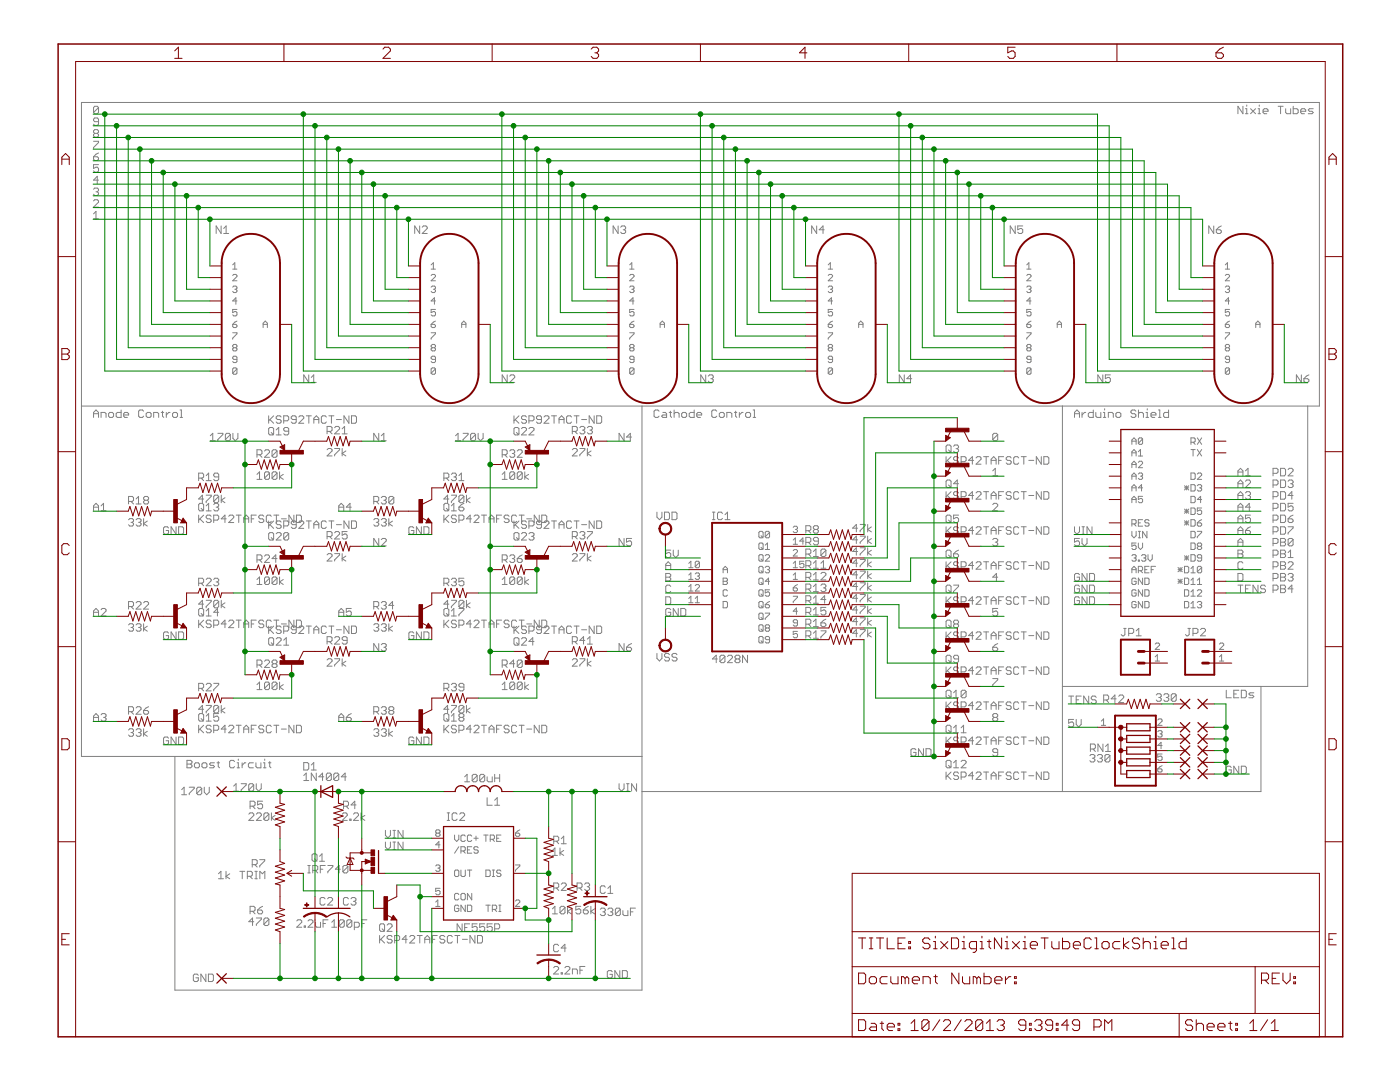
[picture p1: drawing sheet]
<svg xmlns="http://www.w3.org/2000/svg" width="279mm" height="216mm" viewBox="0 0 279 216" stroke-linecap="round" stroke-linejoin="round" font-family="sans-serif">
<g fill="none" stroke="#808080" stroke-width=".2">
<path d="M18.7 28.2h1v.2l-1 1v.3M18.7 31.3h.7l.3 .2v.3l-.3 .2h-.5l-.2-.2zM18.7 37.8l.2-.3h.5l.3 .3v.2l-.3 .3M18.9 26.6l-.2-.2v-.3l.2-.2h.5l.3 .2v.3l-.3 .2M18.9 26.6l-.2 .3v.2l.2 .3h.5l.3-.3v-.2l-.3-.3M18.9 26.6h.5M19.2 38.3h.2M19.4 38.3l.3 .2v.3l-.3 .2h-.5l-.2-.2M19.7 21.5v1l-.3 .2h-.5l-.2-.2M19.7 21.5l-.3-.3h-.5l-.2 .3v1M19.7 24.3h-.8l-.2-.3v-.2l.2-.3h.5l.3 .3v1l-.3 .2h-.5l-.2-.2M19.7 32.9h-1v.7l.7-.2 .3 .2v.5l-.3 .3h-.5l-.2-.3"/>
<path d="M19.7 35.9h-1l.7-.7v1.5M19.7 30.5l-.5 .3-.5 .5M19.7 21.5l-1 1M248.1 21.2v1.5l-1-1.5v1.5M248.6 21.7h.2v1M248.6 22.7h.5M248.8 21v.2M249.6 21.7l1 1M250.6 21.7l-1 1M251.1 21.7h.2v1M251.1 22.7h.5M251.3 21v.2"/>
<path d="M252.1 22.2h1v-.3l-.3-.2h-.5l-.2 .2v.6l.2 .2h.5M255.1 21.2h1M255.6 21.2v1.5M256.6 21.7v.8l.2 .2h.8v-1M258.1 21.2v1.5h.7l.3-.2v-.6l-.3-.2h-.7M259.6 22.2h1v-.3l-.3-.2h-.5l-.2 .2v.6l.2 .2h.5M262.1 21.7h-.8l-.2 .2 .2 .3h.5l.3 .3-.3 .2h-.7M18.7 40.1l.2-.2h.5l.3 .2v.2l-1 1h1M18.7 42.7l.5-.5v1.5M18.7 43.7h1M44.1 45.1v1.5l-1-1.5v1.5M44.6 45.6l.5-.5v1.5"/>
<path d="M44.6 46.6h1M46.4 52.9l.5-.5v1.3M46.4 53.7h.9M46.4 55l.3-.2h.4l.2 .2v.2l-.9 .8h.9M46.4 57.3l.3-.2h.4l.2 .2-.2 .4M46.9 57.7h.2M47.1 57.7l.2 .2-.2 .5h-.4l-.3-.3M83.8 45.1v1.5l-1-1.5v1.5M84.3 45.3l.2-.2h.5l.3 .2v.3l-1 1h1M86 53.7h.9M86 55l.3-.2h.4l.2 .2v.2l-.9 .8h.9M86 57.3l.3-.2h.4l.2 .2-.2 .4"/>
<path d="M86 52.9l.5-.5v1.3M86.5 57.7h.2M86.7 57.7l.2 .2-.2 .5h-.4l-.3-.3M123.4 45.1v1.5l-1-1.5v1.5M123.9 45.3l.2-.2h.5l.3 .2v.3l-.3 .2M124.4 45.8h.2M124.6 45.8l.3 .3v.2l-.3 .3h-.5l-.2-.3M125.7 52.9l.4-.5v1.3M125.7 57.3l.2-.2h.4l.2 .2-.2 .4M125.7 53.7h.8M125.7 55l.2-.2h.4l.2 .2v.2l-.8 .8h.8M126.1 57.7h.2"/>
<path d="M126.3 57.7l.2 .2-.2 .5h-.4l-.2-.3M163 45.1v1.5l-1-1.5v1.5M164.5 45.8h-1l.8-.7v1.5M165.3 53.7h.9M165.3 55l.2-.2h.4l.3 .2v.2l-.9 .8h.9M165.3 57.3l.2-.2h.4l.3 .2v.2l-.3 .2M165.3 52.9l.4-.5v1.3M165.7 57.7h.2M165.9 57.7l.3 .2-.3 .5h-.4l-.2-.3M202.6 45.1v1.5l-1-1.5v1.5M204.1 45.1h-1v.7l.8-.2 .2 .2v.5l-.2 .3h-.5l-.3-.3M204.9 53.7h.9"/>
<path d="M204.9 55l.2-.2h.4l.3 .2v.2l-.9 .8h.9M204.9 57.3l.2-.2h.4l.3 .2-.3 .4M204.9 52.9l.4-.5v1.3M205.3 57.7h.2M205.5 57.7l.3 .2-.3 .5h-.4l-.2-.3M242.2 45.1v1.5l-1-1.5v1.5M242.7 45.8h.8l.2 .3v.2l-.2 .3h-.5l-.3-.3zM243.7 45.1l-1 .7M244.5 55l.3-.2h.4l.2 .2v.2l-.9 .8h.9M244.5 53.7h.9M244.5 57.3l.3-.2h.4l.2 .2-.2 .4M244.5 52.9l.5-.5v1.3"/>
<path d="M245 57.7h.2M245.2 57.7l.2 .2-.2 .5h-.4l-.3-.3M46.4 64.7h.7l.2 .5-.2 .2h-.4l-.3-.2zM46.4 66.4h.9v.2l-.9 .9v.2M46.7 69.4l-.3-.2 .3-.5h.4l.2 .3-.2 .4M46.7 69.4l-.3 .2 .3 .4h.4l.2-.2-.2-.4M46.7 69.4h.4M47.3 61.7h-.9v.7l.5-.2 .4 .2v.4l-.2 .2h-.4l-.3-.2M47.3 71.7h-.6l-.3-.2 .3-.4h.4l.2 .2v.8l-.2 .2h-.4l-.3-.2M47.3 73.6v.9l-.2 .2h-.4l-.3-.2M47.3 60h-.9l.7-.6v1.3M47.3 73.6l-.2-.2h-.4l-.3 .2v.9"/>
<path d="M47.3 64.1l-.9 .6M47.3 73.6l-.9 .9M52.5 65.4v-.9l.4-.4 .5 .4v.9M52.5 64.7h.9M61.6 74.8v1.5l-1-1.5v1.5M62.1 75.3l.5-.5v1.5M62.1 76.3h1M86 64.7h.7l.2 .5-.2 .2h-.4l-.3-.2zM86 66.4h.9v.2l-.9 .9v.2M86.3 69.4l-.3-.2 .3-.5h.4l.2 .3-.2 .4M86.3 69.4l-.3 .2v.2l.3 .2h.4l.2-.2-.2-.4M86.3 69.4h.4"/>
<path d="M86.9 60h-.9l.7-.6v1.3M86.9 61.7h-.9v.7l.5-.2 .4 .2v.4l-.2 .2h-.4l-.3-.2M86.9 71.7h-.6l-.3-.2v-.2l.3-.2h.4l.2 .2v.8l-.2 .2h-.4l-.3-.2M86.9 73.6l-.2-.2h-.4l-.3 .2v.9M86.9 73.6v.9l-.2 .2h-.4l-.3-.2M86.9 64.1l-.9 .6M86.9 73.6l-.9 .9M92.1 64.7h.9M92.1 65.4v-.9l.5-.4 .4 .4v.9M101.2 74.8v1.5l-1-1.5v1.5M101.7 75.1l.3-.3h.5l.2 .3v.2l-1 1h1M125.7 64.7h.6l.2 .5-.2 .2h-.4l-.2-.2z"/>
<path d="M125.7 66.4h.8v.2l-.8 .9v.2M125.9 69.4l-.2-.2 .2-.5h.4l.2 .3-.2 .4M125.9 69.4l-.2 .2 .2 .4h.4l.2-.2-.2-.4M125.9 69.4h.4M126.5 60h-.8l.6-.6v1.3M126.5 61.7h-.8v.7l.4-.2h.2l.2 .2v.4l-.2 .2h-.4l-.2-.2M126.5 71.7h-.6l-.2-.2 .2-.4h.4l.2 .2v.8l-.2 .2h-.4l-.2-.2M126.5 73.6l-.2-.2h-.4l-.2 .2v.9M126.5 73.6v.9l-.2 .2h-.4l-.2-.2M126.5 64.1l-.8 .6M126.5 73.6l-.8 .9M131.7 65.4v-.9l.5-.4 .4 .4v.9"/>
<path d="M131.7 64.7h.9M140.8 74.8v1.5l-1-1.5v1.5M141.4 75.1l.2-.3h.5l.2 .3v.2l-.2 .3M141.9 75.6h.2M142.1 75.6l.2 .2v.3l-.2 .2h-.5l-.2-.2M165.3 64.7h.6l.3 .2v.3l-.3 .2h-.4l-.2-.2zM165.3 66.4h.9v.2l-.9 .9v.2M165.5 69.4l-.2-.2 .2-.5h.4l.3 .3v.2l-.3 .2M165.5 69.4l-.2 .2 .2 .4h.4l.3-.2v-.2l-.3-.2M165.5 69.4h.4M166.2 60h-.9l.6-.6v1.3M166.2 61.7h-.9v.7l.4-.2 .5 .2v.4l-.3 .2h-.4l-.2-.2"/>
<path d="M166.2 71.7h-.7l-.2-.2 .2-.4h.4l.3 .2v.8l-.3 .2h-.4l-.2-.2M166.2 73.6l-.3-.2h-.4l-.2 .2v.9M166.2 73.6v.9l-.3 .2h-.4l-.2-.2M166.2 64.1l-.9 .6M166.2 73.6l-.9 .9M171.4 64.7h.8M171.4 65.4v-.9l.4-.4 .4 .4v.9M180.5 74.8v1.5l-1-1.5v1.5M182 75.6h-1l.7-.8v1.5M204.9 64.7h.6l.3 .5-.3 .2h-.4l-.2-.2zM204.9 66.4h.9v.2l-.9 .9v.2M205.1 69.4l-.2-.2 .2-.5h.4l.3 .3-.3 .4"/>
<path d="M205.1 69.4l-.2 .2 .2 .4h.4l.3-.2-.3-.4M205.1 69.4h.4M205.8 60h-.9l.6-.6v1.3M205.8 61.7h-.9v.7l.6-.2 .3 .2v.4l-.3 .2h-.4l-.2-.2M205.8 71.7h-.7l-.2-.2 .2-.4h.4l.3 .2v.8l-.3 .2h-.4l-.2-.2M205.8 73.6l-.3-.2h-.4l-.2 .2v.9M205.8 73.6v.9l-.3 .2h-.4l-.2-.2M205.8 64.1l-.9 .6M205.8 73.6l-.9 .9M211 65.4v-.9l.4-.4 .4 .4v.9M211 64.7h.8M220.1 74.8v1.5l-1-1.5v1.5"/>
<path d="M221.6 74.8h-1v.8l.5-.3h.2l.3 .3v.5l-.3 .2h-.4l-.3-.2M244.5 64.7h.7l.2 .5-.2 .2h-.4l-.3-.2zM244.5 66.4h.9v.2l-.9 .9v.2M244.8 69.4l-.3-.2 .3-.5h.4l.2 .3-.2 .4M244.8 69.4l-.3 .2 .3 .4h.4l.2-.2-.2-.4M244.8 69.4h.4M245.4 71.7h-.6l-.3-.2 .3-.4h.4l.2 .2v.8l-.2 .2h-.4l-.3-.2M245.4 60h-.9l.7-.6v1.3M245.4 61.7h-.9v.7l.7-.2 .2 .2v.4l-.2 .2h-.4l-.3-.2M245.4 73.6l-.2-.2h-.4l-.3 .2v.9M245.4 73.6v.9l-.2 .2h-.4l-.3-.2M245.4 64.1l-.9 .6"/>
<path d="M245.4 73.6l-.9 .9M250.6 64.7h.9M250.6 65.4v-.9l.4-.4 .5 .4v.9M259.7 74.8v1.5l-1-1.5v1.5M260.2 75.6h.8l.2 .2v.3l-.2 .2h-.5l-.3-.2zM261.2 74.8l-.5 .3-.5 .5M16.3 81h247v-60.6h-247v130.5h111.8M18.7 83.3v-1l.5-.5 .5 .5v1M18.7 82.5h1M20.2 83.3v-1h.7l.3 .2v.8M21.9 82.3h.5l.3 .2v.5l-.3 .3h-.5l-.2-.3v-.5zM24.2 81.8v1.5h-.8l-.2-.3v-.5l.2-.2h.8"/>
<path d="M24.7 82.8h1v-.3l-.3-.2h-.5l-.2 .2v.5l.2 .3h.5M27.2 99.6l.4-.5v1.5M28.7 82l-.3-.2h-.5l-.2 .2v1l.2 .3h.5l.3-.3M28.9 99.8l-.2-.2v-.3l.2-.2h.5l.3 .2v.3l-.3 .2M28.9 99.8l-.2 .3v.2l.2 .3h.5l.3-.3v-.2l-.3-.3M28.9 99.8h.5M29.4 82.3h.5l.3 .2v.5l-.3 .3h-.5l-.2-.3v-.5zM30.7 83.3v-1h.7l.3 .2v.8M32.2 82.3h.5M32.4 82v1l.3 .3M33.2 82.3v1M33.9 82.3h-.2l-.5 .5"/>
<path d="M34.7 82.3h.5l.2 .2v.5l-.2 .3h-.5l-.3-.3v-.5zM35.9 83.3h.5M35.9 81.8h.3v1.5M39.6 95.4h.8l.2-.2v-.5l-.2-.3h-.8v1.5M40.1 95.4l.5 .5M40.6 99.6h-1l.8-.8v1.5M41.1 98.8h1v.3l-1 1v.2M41.1 94.9l.5-.5v1.5M41.1 95.9h1M42 87.9h1M42 87l.5-.5v1.4M43.5 86.5h1v.2l-1 1v.2"/>
<path d="M43.6 99.1l-.2-.3h-.5l-.2 .3v1M43.6 95.2h-.7l-.2-.3v-.2l.2-.3h.5l.2 .3v1l-.2 .2h-.5l-.2-.2M43.6 99.1v1l-.2 .2h-.5l-.2-.2M43.6 99.1l-.9 1M44.2 98.8v1.5M44.9 99.3l-.7 .5 .7 .5M46 86.7l-.3-.2h-.5l-.2 .2v1M46 86.7v1l-.3 .2h-.5l-.2-.2M46 86.7l-1 1M46.5 86.5v1l.5 .4 .5-.4v-1M51.3 94.7l.5-.6v1.6M51.3 95.7h1"/>
<path d="M51.3 90.7h.7l.3-.2v-.5l-.3-.3h-.7v1.5M51.8 90.7l.5 .5M52.8 90l.2-.3h.5l.3 .3v.3l-1 .9h1M53.6 83v1.5M53.6 85.5l.3-.2h.5l.2 .2v1.1l-.2 .2h-.5l-.3-.2zM53.8 94.4v1l-.3 .3h-.5l-.2-.3M53.8 94.4l-.3-.3h-.5l-.2 .3v1M53.8 94.4l-1 1M53.9 83.7l.7 .8M54.1 86.3l.5 .5M54.6 83l-1 1M55.1 86.8h1"/>
<path d="M55.1 85.8l.5-.5v1.5M55.3 94.4v1l-.3 .3h-.5l-.2-.3M55.3 94.4l-.3-.3h-.5l-.2 .3v1M55.3 90l-.3-.3h-.5l-.2 .3v1M55.3 90v1l-.3 .2h-.5l-.2-.2M55.3 94.4l-1 1M55.3 90l-1 1M55.8 94.1v1.6M56.1 83.2l-.2-.2h-.5l-.3 .2v.3l.3 .2h.5l.2 .3v.2l-.2 .3h-.5l-.3-.3M56.5 94.7l-.7 .4 .7 .6M56.6 84h.8l.2-.3v-.5l-.2-.2h-.8v1.5M57.6 86h-.7l-.3-.2v-.3l.3-.2h.5l.2 .2v1.1l-.2 .2h-.5l-.3-.2"/>
<path d="M59.1 83.7h-.7l-.3-.2v-.3l.3-.2h.5l.2 .2v1l-.2 .3h-.5l-.3-.3M59.6 83.2l.3-.2h.5l.2 .2v.3l-1 1h1M61.1 83h1M61.6 83v1.5M62.6 83.7h1M62.6 84.5v-1l.5-.5 .5 .5v1M65.1 83.2l-.2-.2h-.5l-.3 .2v1l.3 .3h.5l.2-.3M65.3 89.7l.2-.2h.5l.3 .2v.3l-1 1h1M65.3 86.1h.7l.3-.3v-.5l-.3-.2h-.7v1.5M65.6 83h1M65.8 86.1l.5 .5M66.1 83v1.5"/>
<path d="M66.8 89.5h1v.2l-1 1v.3M66.8 85.3l.2-.2h.5l.3 .2v.3l-1 1h1M67.1 83.7h1M68.3 89.5v1.5M68.3 86.6h1M68.3 85.6l.5-.5v1.5M69 90l-.7 .5 .7 .5M69.6 83v1.5l-1-1.5v1.5M70.1 83h.8l.2 .2v1l-.2 .3h-.8zM75.6 86.5v1.4l-1-1.4v1.4M76.1 99.3l.2-.2h.5l.3 .2v.3l-.3 .2M76.1 87.9h1"/>
<path d="M76.1 87l.5-.5v1.4M76.6 99.8h.2M76.8 99.8l.3 .3v.2l-.3 .3h-.5l-.2-.3M78.6 99.3l-.3-.2h-.4l-.3 .2v1M78.6 99.3v1l-.3 .3h-.4l-.3-.3M78.6 99.3l-1 1M88.6 95.4h.7l.3-.2v-.5l-.3-.3h-.7v1.5M89.1 95.4l.5 .5M89.6 99.6h-1l.7-.8v1.5M90.1 98.8h1v.3l-1 1v.2M90.1 94.7l.2-.3h.5l.3 .3v.2l-.3 .3M90.6 95.2h.2"/>
<path d="M90.8 95.2l.3 .2v.3l-.3 .2h-.5l-.2-.2M90.9 87.9h1M90.9 87l.5-.5v1.4M91.6 95.9h1M91.6 94.9l.5-.5v1.5M92.4 86.5h1v.2l-1 1v.2M92.6 99.1l-.3-.3h-.5l-.2 .3v1M92.6 99.1v1l-.3 .2h-.5l-.2-.2M92.6 99.1l-1 1M93.1 98.8v1.5M93.8 99.3l-.7 .5 .7 .5M94.9 86.7l-.2-.2h-.5l-.3 .2v1"/>
<path d="M94.9 86.7v1l-.2 .2h-.5l-.3-.2M94.9 86.7l-1 1M95.4 86.5v1l.5 .4 .5-.4v-1M100.2 95.7h1M100.2 94.7l.5-.6v1.6M100.2 90.7h.8l.2-.2v-.5l-.2-.3h-.8v1.5M100.7 90.7l.5 .5M101.7 90l.3-.3h.5l.2 .3v.3l-.2 .2M102.2 90.5h.3M102.5 90.5l.2 .2v.3l-.2 .2h-.5l-.3-.2M102.6 85.5l.2-.2h.5l.3 .2v1.1l-.3 .2h-.5l-.2-.2zM102.6 83v1.5"/>
<path d="M102.7 94.4v1l-.2 .3h-.5l-.3-.3M102.7 94.4l-.2-.3h-.5l-.3 .3v1M102.7 94.4l-1 1M102.8 83.7l.8 .8M103.1 86.3l.5 .5M103.2 90l.3-.3h.5l.2 .3v.3l-1 .9h1M103.6 83l-1 1M104.1 85.5l.2-.2h.5l.3 .2v.3l-1 1h1M104.2 94.4v1l-.2 .3h-.5l-.3-.3M104.2 94.4l-.2-.3h-.5l-.3 .3v1M104.2 94.4l-1 1M104.7 94.1v1.6"/>
<path d="M105.1 83.2l-.3-.2h-.5l-.2 .2v.3l.2 .2h.5l.3 .3v.2l-.3 .3h-.5l-.2-.3M105.5 94.7l-.8 .4 .8 .6M105.6 84h.7l.3-.3v-.5l-.3-.2h-.7v1.5M105.6 85.5l.2-.2h.5l.3 .2v.3l-1 1h1M108.1 83.7h-.8l-.2-.2v-.3l.2-.2h.5l.3 .2v1l-.3 .3h-.5l-.2-.3M108.6 83.2l.2-.2h.5l.3 .2v.3l-1 1h1M110.1 83h1M110.6 83v1.5M111.6 83.7h1M111.6 84.5v-1l.5-.5 .5 .5v1M114.1 83.2l-.3-.2h-.5l-.2 .2v1l.2 .3h.5l.3-.3M114.2 89.7l.3-.2h.5l.2 .2v.3l-1 1h1"/>
<path d="M114.2 86.1h.8l.2-.3v-.5l-.2-.2h-.8v1.5M114.6 83h1M114.7 86.1l.5 .5M115.1 83v1.5M115.7 89.5h1v.2l-1 1v.3M115.7 85.3l.3-.2h.5l.2 .2v.3l-.2 .2M116.1 83.7h1M116.2 85.8h.3M116.5 85.8l.2 .3v.2l-.2 .3h-.5l-.3-.3M117.2 89.5v1.5M117.2 85.3l.3-.2h.5l.2 .2v.3l-.2 .2M117.7 85.8h.3"/>
<path d="M118 90l-.8 .5 .8 .5M118 85.8l.2 .3v.2l-.2 .3h-.5l-.3-.3M118.6 83v1.5l-1-1.5v1.5M119.1 83h.7l.3 .2v1l-.3 .3h-.7zM124.5 86.5v1.4l-1-1.4v1.4M126 87.2h-1l.8-.7v1.4M128.1 81v116.6h-93.2v-46.7M131.5 82l-.2-.2h-.5l-.3 .2v1l.3 .3h.5l.2-.3M132.3 82.3h.5l.2 .2v.8h-.7l-.3-.3 .3-.2h.7M133.5 82.3h.5M133.8 82v1l.2 .3M134.5 82.5l.3-.2h.5l.2 .2v.8"/>
<path d="M134.5 81.8v1.5M136.3 82.3h.5l.2 .2v.5l-.2 .3h-.5l-.3-.3v-.5zM138.5 81.8v1.5h-.7l-.3-.3v-.5l.3-.2h.7M139 82.8h1v-.3l-.2-.2h-.5l-.3 .2v.5l.3 .3h.5M143 82l-.2-.2h-.5l-.3 .2v1l.3 .3h.5l.2-.3M143.8 82.3h.5l.2 .2v.5l-.2 .3h-.5l-.2-.3v-.5zM145.1 83.3v-1h.7l.2 .2v.8M146.6 82.3h.4M146.8 82v1l.2 .3M147.6 82.3v1M148.3 82.3h-.2l-.5 .5M148.8 82.5l.3-.2h.5l.2 .2v.5l-.2 .3h-.5l-.3-.3z"/>
<path d="M150.3 83.3h.5M150.3 81.8h.3v1.5M188.8 91.1v1.5M188.8 98.1v1.5M189 95.8h.5l.3 .2v1l-.3 .3h-.5l-.2-.3v-1zM189 88.8h.5l.3 .2v1l-.3 .3h-.5l-.2-.3v-1zM189 91.9l.8 .7M189 98.9l.8 .7M189.3 89.8l.5 .5M189.3 96.8l.5 .5M189.8 91.1l-1 1M189.8 98.1l-1 1"/>
<path d="M190.3 89l.2-.2h.6l.2 .2v.3l-.2 .2M190.8 89.5h.3M191.1 89.5l.2 .3v.2l-.2 .3h-.6l-.2-.3M191.3 96.5h-1l.8-.7v1.5M191.3 98.4l-.2-.3h-.6l-.2 .3v.2l.2 .3h.6l.2 .2v.3l-.2 .2h-.6l-.2-.2M191.3 91.4l-.2-.3h-.6l-.2 .3v.2l.2 .3h.6l.2 .2v.3l-.2 .2h-.6l-.2-.2M191.8 99.1h.8l.2-.2v-.5l-.2-.3h-.8v1.5M191.8 92.1h.8l.2-.2v-.5l-.2-.3h-.8v1.5M194.3 98.9h-1l.8-.8v1.5M194.3 91.9h-1l.8-.8v1.5M194.8 98.4l.3-.3h.5l.2 .3v.2l-1 1h1M194.8 91.4l.3-.3h.5l.2 .3v.2l-1 1h1"/>
<path d="M196.3 98.1h1M196.3 91.1h1M196.8 91.1v1.5M196.8 98.1v1.5M197.8 98.9h1M197.8 91.9h1M197.8 92.6v-1l.5-.5 .5 .5v1M197.8 99.6v-1l.5-.5 .5 .5v1M198.1 95h1M198.1 94l.5-.5v1.5M199.1 86.7l-.2-.2h-.5l-.3 .2v1M199.1 86.7v1l-.2 .2h-.5l-.3-.2"/>
<path d="M199.1 86.7l-1 1M199.3 98.9h.5M199.3 91.9h.5M200.3 98.1h-1v1.5M200.3 91.1h-1v1.5M201.8 98.4l-.2-.3h-.5l-.3 .3v.2l.3 .3h.5l.2 .2v.3l-.2 .2h-.5l-.3-.2M201.8 91.4l-.2-.3h-.5l-.3 .3v.2l.3 .3h.5l.2 .2v.3l-.2 .2h-.5l-.3-.2M203.3 98.4l-.2-.3h-.5l-.3 .3v1l.3 .2h.5l.2-.2M203.3 91.4l-.2-.3h-.5l-.3 .3v1l.3 .2h.5l.2-.2M203.8 98.1h1M203.8 91.1h1M204.3 91.1v1.5"/>
<path d="M204.3 98.1v1.5M205.3 98.9h1M205.3 91.9h1M207.8 91.1v1.5l-1-1.5v1.5M207.8 98.1v1.5l-1-1.5v1.5M208.3 98.1h.8l.2 .3v1l-.2 .2h-.8zM208.3 91.1h.8l.2 .3v1l-.2 .2h-.8zM212 81v76.9M214.4 82.5h1M214.4 83.3v-1l.5-.5 .5 .5v1M215.9 82.3v1M216.7 82.3h-.3l-.5 .5"/>
<path d="M218.2 81.8v1.5h-.8l-.2-.3v-.5l.2-.2h.8M218.7 82.3v.7l.2 .3h.8v-1M220.2 82.3h.3v1M220.2 83.3h.5M220.5 81.6v.2M221.2 83.3v-1h.7l.3 .2v.8M222.9 82.3h.5l.3 .2v.5l-.3 .3h-.5l-.2-.3v-.5zM225.9 88.7v-.9l.4-.4 .4 .4v.9M225.9 91v-.9l.4-.4 .4 .4v.9M225.9 93.3v-.8l.4-.5 .4 .5v.8M225.9 95.7v-.9l.4-.4 .4 .4v.9M225.9 98v-.9l.4-.4 .4 .4v.9"/>
<path d="M225.9 97.3h.8M225.9 99.7h.8M225.9 88h.8M225.9 90.4h.8M225.9 92.7h.8M225.9 95h.8M226.7 82l-.3-.2h-.4l-.3 .2v.3l.3 .2h.4l.3 .3v.2l-.3 .3h-.4l-.3-.3M227.2 94.6l.2-.2h.4l.2 .2-.2 .4M227.2 92.3l.2-.3h.4l.2 .3v.2l-.8 .8h.8M227.2 90.1l.4-.4v1.3M227.2 91h.8M227.2 82.5l.3-.2h.4l.3 .2v.8"/>
<path d="M227.2 81.8v1.5M227.6 95h.2M227.8 95l.2 .2-.2 .5h-.4l-.2-.3M228 87.6v.9l-.2 .2h-.4l-.2-.2M228 99h-.8v.7l.4-.2 .4 .2v.4l-.2 .2h-.4l-.2-.2M228 87.6l-.2-.2h-.4l-.2 .2v.9M228 97.3h-.8l.6-.6v1.3M228 87.6l-.8 .9M228.7 82.3h.3v1M228.7 83.3h.5M229 81.6v.2M229.7 82.8h1v-.3l-.2-.2h-.5l-.3 .2v.5l.3 .3h.5"/>
<path d="M231.2 83.3h.5M231.2 81.8h.3v1.5M233.2 81.8v1.5h-.7l-.3-.3v-.5l.3-.2h.7M236.4 96.9l.8 .9M236.4 97.3h.8M236.8 96.9v.9M237.2 96.9l-.8 .9M237.7 94.4h.6l.2 .2v.8l-.2 .3h-.6zM237.7 99h.6l.2 .3v.8l-.2 .2h-.6zM237.7 88.2h.6l.2-.2v-.4l-.2-.2h-.6v1.3M237.7 96.7h.6l.2 .2v.9l-.2 .2h-.6zM237.7 89.7h.8"/>
<path d="M238.1 88.2l.4 .5M238.1 89.7v1.3M239 94.6l.2-.2h.4l.2 .2v.2l-.8 .9h.8M239 87.4l.8 1.3M239 89.7l.8 1.3M239 96.9l.2-.2h.4l.2 .2-.2 .4M239.4 97.3h.2M239.6 97.3l.2 .3-.2 .4h-.4l-.2-.2M239.8 87.4l-.8 1.3M239.8 89.7l-.8 1.3M239.8 99.7h-.8l.6-.7v1.3M247.1 96.5h1"/>
<path d="M247.1 98.9h1M247.1 95v-1l.5-.5 .5 .5v1M247.1 97.3v-1l.5-.5 .5 .5v1M247.1 99.6v-1l.5-.5 .5 .5v1M247.1 94.2h1M248.6 95h1M248.6 96l.2-.2h.5l.3 .2v.3l-1 1h1M248.6 98.4l.2-.3h.5l.3 .3v.2l-.3 .3M248.6 94l.5-.5v1.5M249.1 98.9h.2M249.3 98.9l.3 .2v.3l-.3 .2h-.5l-.2-.2M254.1 94.4h.7l.3-.2v-.5l-.3-.2h-.7v1.5"/>
<path d="M254.1 96.8h.7l.3-.3v-.5l-.3-.2h-.7v1.5M254.1 99.1h.7l.3-.2v-.5l-.3-.3h-.7v1.5M255.6 93.5h.7l.3 .2v1l-.3 .3h-.7zM255.6 95.8h.7l.3 .2v1l-.3 .3h-.7zM255.6 98.1h.7l.3 .3v1l-.3 .2h-.7zM257.1 93.7l.2-.2h.5l.3 .2v.3l-1 1h1M257.1 96l.2-.2h.5l.3 .2v.3l-.3 .2M257.6 96.5h.2M257.8 96.5l.3 .3v.2l-.3 .3h-.5l-.2-.3M258.1 98.9h-1l.7-.8v1.5M261 81v56h-49M18.7 101.9v-1l.5-.5 .5 .5v1"/>
<path d="M18.7 101.2h1M20.2 101.9h1M20.2 100.9l.5-.5v1.5M25.7 103.7l.2-.2h.5l.2 .2v.3l-.2 .2M25.7 100.1h.7l.2-.3v-.5l-.2-.2h-.7v1.5M26.1 104.2h.3M26.1 100.1l.5 .5M26.4 104.2l.2 .3v.2l-.2 .3h-.5l-.2-.3M27.2 103.7l.2-.2h.5l.3 .2v.3l-.3 .2M27.2 100.6h1M27.6 104.2h.3M27.9 104.2l.3 .3v.2l-.3 .3h-.5l-.2-.3"/>
<path d="M28.7 103.5v1.5M29.4 104l-.7 .5 .7 .5M33.6 105.3l-.2-.2h-.5l-.3 .2v1l.3 .3h.5l.2-.3v-.4h-.5M35.1 105.1v1.5l-1-1.5v1.5M35.6 105.1h.8l.2 .2v1l-.2 .3h-.8zM39.6 116.4h.8l.2-.3v-.5l-.2-.2h-.8v1.5M39.6 102.8v1.5M39.9 100.4h.5l.2 .3v1l-.2 .2h-.5l-.3-.2v-1zM39.9 103.5l.7 .8M40.1 101.4l.5 .5M40.1 116.4l.5 .5M40.6 102.8l-1 1"/>
<path d="M41.1 101.9h1M41.1 115.6l.3-.2h.5l.2 .2v.3l-1 1h1M41.1 119.8h1v.2l-1 1v.3M41.1 100.9l.5-.5v1.5M42.1 103l-.2-.2h-.5l-.3 .2v.3l.3 .2h.5l.2 .3v.2l-.2 .3h-.5l-.3-.3M42.7 100.7l.2-.3h.5l.2 .3v.2l-.2 .3M42.7 103.8h.7l.2-.3v-.5l-.2-.2h-.7v1.5M42.7 115.6l.2-.2h.5l.2 .2v.3l-.2 .2M43.1 116.1h.3M43.1 101.2h.3M43.4 101.2l.2 .2v.3l-.2 .2h-.5l-.2-.2M43.4 116.1l.2 .3v.2l-.2 .3h-.5l-.2-.3"/>
<path d="M44.2 119.8v1.5M45.1 103.5h-.9l.7-.7v1.5M45.6 103l.3-.2h.5l.3 .2v.3l-1.1 1h1.1M47.1 102.8h1M47.6 102.8v1.5M48.6 103.5h1M48.6 104.3v-1l.5-.5 .5 .5v1M50.1 103.5h.6M51.1 102.8h-1v1.5M51.3 115.6l.5-.5v1.5M51.3 116.6h1M51.3 111.7h.7l.3-.2v-.5l-.3-.3h-.7v1.5"/>
<path d="M51.8 111.7l.5 .5M52.6 103l-.2-.2h-.5l-.3 .2v.3l.3 .2h.5l.2 .3v.2l-.2 .3h-.5l-.3-.3M52.8 111l.2-.3h.5l.3 .3v.2l-1 1h1M53.6 103.9v1.5M53.6 106.5l.3-.2h.5l.2 .2v1l-.2 .3h-.5l-.3-.3zM53.8 115.4l-.3-.3h-.5l-.2 .3v1M53.8 115.4v1l-.3 .2h-.5l-.2-.2M53.8 115.4l-1 1M53.9 104.7l.7 .7M54.1 107.3l.5 .5M54.1 103l-.2-.2h-.5l-.3 .2v1l.3 .3h.5l.2-.3M54.6 103.9l-1 1"/>
<path d="M54.7 102.8h.9M55.1 106.5l.3-.2h.5l.2 .2v.3l-1 1h1M55.2 102.8v1.5M55.3 115.4l-.3-.3h-.5l-.2 .3v1M55.3 115.4v1l-.3 .2h-.5l-.2-.2M55.3 115.4l-1 1M55.3 111.5h-1l.7-.8v1.5M55.8 115.1v1.5M56.1 104.2l-.2-.3h-.5l-.3 .3v.2l.3 .3h.5l.2 .2v.3l-.2 .2h-.5l-.3-.2M56.2 103.5h.9M56.5 115.6l-.7 .5 .7 .5M56.6 104.9h.8l.2-.2v-.5l-.2-.3h-.8v1.5"/>
<path d="M57.6 106.5v1l-.2 .3h-.5l-.3-.3M57.6 106.5l-.2-.2h-.5l-.3 .2v1M57.6 106.5l-1 1M58.7 102.8v1.5l-1-1.5v1.5M59.1 104.7h-.7l-.3-.3v-.2l.3-.3h.5l.2 .3v1l-.2 .2h-.5l-.3-.2M59.2 102.8h.7l.3 .2v1l-.3 .3h-.7zM59.6 104.2l.3-.3h.5l.2 .3v.2l-1 1h1M61.1 103.9h1M61.6 103.9v1.5M62.6 105.4v-1l.5-.5 .5 .5v1M62.6 104.7h1M65.1 104.2l-.2-.3h-.5l-.3 .3v1l.3 .2h.5l.2-.2"/>
<path d="M65.3 107.1h.7l.3-.3v-.5l-.3-.2h-.7v1.4M65.3 110.7l.2-.2h.5l.3 .2v.3l-1 1h1M65.6 103.9h1M65.8 107.1l.5 .4M66.1 103.9v1.5M66.8 106.3l.2-.2h.5l.3 .2v.3l-1 .9h1M66.8 110.5h1v.2l-1 1v.3M67.1 104.7h1M67.6 101.9v-1l.5-.5 .5 .5v1M67.6 101.2h1M68.3 110.5v1.5M69 111l-.7 .5 .7 .5"/>
<path d="M69.3 106.1h-1v.7l.5-.2h.2l.3 .2v.5l-.3 .2h-.5l-.2-.2M69.6 103.9v1.5l-1-1.5v1.5M70.1 101.2h-1l.7-.8v1.5M70.1 103.9h.8l.2 .3v1l-.2 .2h-.8zM74.6 103.7l.2-.2h.6l.2 .2v.3l-.2 .2M74.6 100.1h.8l.2-.3v-.5l-.2-.2h-.8v1.5M75.1 104.2h.3M75.1 100.1l.5 .5M75.4 104.2l.2 .3v.2l-.2 .3h-.6l-.2-.3M75.6 107.4v1.5l-1-1.5v1.5M76.1 107.7l.2-.3h.5l.3 .3v.2l-1 1h1M76.1 103.7l.2-.2h.5l.3 .2v.3l-.3 .2"/>
<path d="M76.6 104.2h.2M76.8 104.2l.3 .3v.2l-.3 .3h-.5l-.2-.3M77.6 103.5v1.5M78.3 104l-.7 .5 .7 .5M82.6 105.3l-.3-.2h-.5l-.2 .2v1l.2 .3h.5l.3-.3v-.4h-.5M84.1 105.1v1.5l-1-1.5v1.5M84.6 105.1h.7l.3 .2v1l-.3 .3h-.7zM88.6 116.4h.7l.3-.3v-.5l-.3-.2h-.7v1.5M88.6 102.8v1.5M88.8 100.4h.5l.3 .3v1l-.3 .2h-.5l-.2-.2v-1zM88.8 103.5l.8 .8M89.1 116.4l.5 .5"/>
<path d="M89.1 101.4l.5 .5M89.6 102.8l-1 1M90.1 101.9h1M90.1 115.6l.2-.2h.5l.3 .2v.3l-.3 .2M90.1 119.8h1v.2l-1 1v.3M90.1 100.9l.5-.5v1.5M90.6 116.1h.2M90.8 116.1l.3 .3v.2l-.3 .3h-.5l-.2-.3M91.1 103l-.3-.2h-.5l-.2 .2v.3l.2 .2h.5l.3 .3v.2l-.3 .3h-.5l-.2-.3M91.6 101.2h.7l.3 .2v.3l-.3 .2h-.5l-.2-.2zM91.6 103.8h.7l.3-.3v-.5l-.3-.2h-.7v1.5M92.6 115.4h-1v.7l.5-.2h.2l.3 .2v.5l-.3 .3h-.5l-.2-.3"/>
<path d="M92.6 100.4l-.5 .3-.5 .5M93.1 119.8v1.5M94.1 103.5h-1l.7-.7v1.5M94.6 103l.2-.2h.5l.3 .2v.3l-1 1h1M96.1 102.8h1M96.6 102.8v1.5M97.6 103.5h1M97.6 104.3v-1l.5-.5 .5 .5v1M99.1 103.5h.5M100.1 102.8h-1v1.5M100.2 116.6h1M100.2 115.6l.5-.5v1.5"/>
<path d="M100.2 111.7h.8l.2-.2v-.5l-.2-.3h-.8v1.5M100.7 111.7l.5 .5M101.6 103l-.3-.2h-.5l-.2 .2v.3l.2 .2h.5l.3 .3v.2l-.3 .3h-.5l-.2-.3M101.7 111l.3-.3h.5l.2 .3v.2l-.2 .3M102.2 111.5h.3M102.5 111.5l.2 .2v.3l-.2 .2h-.5l-.3-.2M102.6 103.9v1.5M102.7 115.4l-.2-.3h-.5l-.3 .3v1M102.7 115.4v1l-.2 .2h-.5l-.3-.2M102.7 115.4l-1 1M102.8 106.3h.5l.3 .2v1l-.3 .3h-.5l-.2-.3v-1zM102.8 104.7l.8 .7"/>
<path d="M103.1 107.3l.5 .5M103.1 103l-.3-.2h-.5l-.2 .2v1l.2 .3h.5l.3-.3M103.2 111.5h.8l.2 .2v.3l-.2 .2h-.5l-.3-.2zM103.6 103.9l-1 1M103.6 102.8h1M104.1 104.2l.2-.3h.5l.3 .3M104.1 106.5l.2-.2h.5l.3 .2v.3l-1 1h1M104.1 102.8v1.6l.2 .3h.5l.3 .2v.3l-.3 .2h-.5l-.2-.2M104.2 115.4l-.2-.3h-.5l-.3 .3v1M104.2 115.4v1l-.2 .2h-.5l-.3-.2M104.2 115.4l-1 1M104.2 110.7l-1 .8"/>
<path d="M104.7 115.1v1.5M105.1 103.5h1M105.5 115.6l-.8 .5 .8 .5M105.6 106.5l.2-.2h.5l.3 .2v.3l-.3 .2M105.6 104.9h.7l.3-.2v-.5l-.3-.3h-.7v1.5M106.1 107h.2M106.3 107l.3 .3v.2l-.3 .3h-.5l-.2-.3M107.6 102.8v1.5l-1-1.5v1.5M108.1 104.7h-.8l-.2-.3v-.2l.2-.3h.5l.3 .3v1l-.3 .2h-.5l-.2-.2M108.1 102.8h.8l.2 .2v1l-.2 .3h-.8zM108.6 104.2l.2-.3h.5l.3 .3v.2l-1 1h1M110.1 103.9h1"/>
<path d="M110.6 103.9v1.5M111.6 104.7h1M111.6 105.4v-1l.5-.5 .5 .5v1M114.1 104.2l-.3-.3h-.5l-.2 .3v1l.2 .2h.5l.3-.2M114.2 110.7l.3-.2h.5l.2 .2v.3l-1 1h1M114.2 107.1h.8l.2-.3v-.5l-.2-.2h-.8v1.4M114.6 103.9h1M114.7 107.1l.5 .4M115.1 103.9v1.5M115.7 110.5h1v.2l-1 1v.3M115.7 106.3l.3-.2h.5l.2 .2v.3l-.2 .2M116.1 104.7h1"/>
<path d="M116.2 106.8h.3M116.5 106.8l.2 .3v.2l-.2 .2h-.5l-.3-.2M117.2 106.1h1v.2l-1 1v.2M117.2 110.5v1.5M118 111l-.8 .5 .8 .5M118.6 103.9v1.5l-1-1.5v1.5M119.1 103.9h.7l.3 .3v1l-.3 .2h-.7zM124.5 107.4v1.5l-1-1.5v1.5M126 107.4h-1v.8l.5-.3h.3l.2 .3v.5l-.2 .2h-.5l-.3-.2M131.1 102.2v1l.5 .5 .5-.5v-1M132.6 102.2h.8l.2 .2v1l-.2 .3h-.8zM132.9 112.8h1"/>
<path d="M132.9 114.4h.7l.3 .3v.2l-.3 .3 .3 .2v.3l-.3 .2h-.7zM132.9 115.2h.7M132.9 119.1h.7l.3 .2v1l-.3 .3h-.7zM132.9 113.6v-1l.4-.5 .6 .5v1M133.9 109.8h-1v.7l.4-.2h.3l.3 .2v.5l-.3 .3h-.5l-.2-.3M133.9 117l-.3-.2h-.5l-.2 .2v1l.2 .3h.5l.3-.3M134.1 102.2h.8l.2 .2v1l-.2 .3h-.8zM134.4 109.8v1l.5 .5 .5-.5v-1M137.5 115.6h.8M137.5 117.9h.8M137.5 112.4l.4-.4v1.3M137.5 114.7l.4-.4v1.3"/>
<path d="M137.5 117.1l.4-.5v1.3M137.5 119.4l.4-.4v1.3M137.5 113.3h.8M138.7 116.9l.3-.3h.4l.2 .3v.2l-.9 .8h.9M138.7 114.5l.3-.2h.4l.2 .2-.2 .5M138.7 119.4l.5-.4v1.3M139.2 115h.2M139.4 115l.2 .2-.2 .4h-.4l-.3-.2M139.6 112.2v.9l-.2 .2h-.4l-.3-.2M139.6 112.2l-.2-.2h-.4l-.3 .2v.9M139.6 112.2l-.9 .9M142.2 103.7h.5"/>
<path d="M142.2 102.2h.5M142.4 102.2v1.5M144.2 102.4l-.3-.2h-.5l-.2 .2v1l.2 .3h.5l.3-.3M144.3 115.4h.6l.3 .2v.2l-.3 .2 .3 .2v.2l-.3 .2h-.6zM144.3 116h.6M144.3 114.3v-.8l.4-.5 .5 .5v.8M144.3 113.7h.9M144.7 103.7h1M144.7 102.7l.5-.5v1.5M145.2 117.9l-.3-.2h-.4l-.2 .2v.8l.2 .3h.4l.3-.3M151.4 115.6l.3-.2h.4l.2 .2v.8l-.2 .2h-.4l-.3-.2zM151.4 110.9l.3-.2h.4l.2 .2v.9l-.2 .2h-.4l-.3-.2z"/>
<path d="M151.7 106h.4l.2 .2v.9l-.2 .2h-.4l-.3-.2v-.9zM151.7 108.4h.4l.2 .2v.8l-.2 .2h-.4l-.3-.2v-.8zM151.7 113h.4l.2 .2v.9l-.2 .2h-.4l-.3-.2v-.9zM151.7 117.7h.4l.2 .2v.8l-.2 .3h-.4l-.3-.3v-.8zM151.9 116.2l.4 .4M151.9 111.5l.4 .5M151.9 106.9l.4 .4M151.9 118.5l.4 .5M151.9 109.2l.4 .4M151.9 113.9l.4 .4M152.7 110.9l.2-.2h.5l.2 .2v.2l-.9 .9h.9M152.7 113.2l.2-.2h.5l.2 .2-.2 .5"/>
<path d="M152.7 109.6h.9M152.7 108.8l.5-.4v1.2M153.2 113.7h.2M153.4 113.7l.2 .2-.2 .4h-.5l-.2-.2M153.6 116h-.9l.7-.6v1.2M153.6 106.2v.9l-.2 .2h-.5l-.2-.2M153.6 117.7h-.9v.6l.7-.2 .2 .2v.4l-.2 .3h-.5l-.2-.3M153.6 106.2l-.2-.2h-.5l-.2 .2v.9M153.6 106.2l-.9 .9M158.3 105.2l.2-.2h.4l.3 .2-.3 .4M158.3 107.8l.4-.5v1.3M158.3 114.7l.4-.4v1.3"/>
<path d="M158.3 112.4l.4-.4v1.3M158.3 115.6h.9M158.3 109.9l.2-.2h.4l.3 .2v.2l-.9 .9h.9M158.3 117.3h.6l.3 .4-.3 .2h-.4l-.2-.2zM158.3 119h.9v.2l-.9 .9v.2M158.3 113.3h.9M158.3 108.6h.9M158.7 105.6h.2M158.9 105.6l.3 .3-.3 .4h-.4l-.2-.2M159.2 116.6l-.9 .7M160.4 108h-.8l.6-.7v1.3M160.4 112h-.8v.6l.4-.2 .4 .2v.5l-.2 .2h-.4l-.2-.2"/>
<path d="M160.8 112.9h.8l.2-.3v-.5l-.2-.2h-.8v1.5M160.8 105.9h.8l.2-.3v-.5l-.2-.2h-.8v1.5M160.8 119.9h.8l.2-.3v-.5l-.2-.2h-.8v1.5M160.8 108.2h.8l.2-.2v-.5l-.2-.3h-.8v1.5M160.8 110.6h.8l.2-.3v-.5l-.2-.2h-.8v1.4M160.8 115.2h.8l.2-.2v-.5l-.2-.3h-.8v1.5M160.8 117.5h.8l.2-.2v-.5l-.2-.3h-.8v1.5M161.3 108.2l.5 .5M161.3 105.9l.5 .5M161.3 110.6l.5 .4M161.3 112.9l.5 .5M161.3 115.2l.5 .5"/>
<path d="M161.3 117.5l.5 .5M161.3 119.9l.5 .5M162.3 117.1l.5-.6v1.5M162.3 110l.5-.4v1.4M162.3 112.4l.5-.5v1.5M162.3 114.7l.5-.5v1.5M162.3 119.4l.5-.5v1.5M162.3 111h1M162.3 113.4h1M162.3 115.7h1M162.3 118h1M162.6 105.6l-.3-.2v-.3l.3-.2h.5l.2 .2v.3l-.2 .2"/>
<path d="M162.6 105.6h.5M162.6 105.6l-.3 .3v.2l.3 .3h.5l.2-.3v-.2l-.2-.3M163.3 108h-.7l-.3-.3v-.2l.3-.3h.5l.2 .3v1l-.2 .2h-.5l-.3-.2M163.8 112.4l.5-.5v1.5M163.8 114.5l.3-.3h.5l.2 .3v.2l-1 1h1M163.8 116.8l.3-.3h.5l.2 .3v.3l-.2 .2M163.8 113.4h1M164.3 117.3h.3M164.6 117.3l.2 .2v.3l-.2 .2h-.5l-.3-.2M164.8 109.8l-1 1M164.8 109.8l-.2-.2h-.5l-.3 .2v1M164.8 109.8v1l-.2 .2h-.5l-.3-.2"/>
<path d="M164.8 119.6h-1l.8-.7v1.5M171.2 105.4h-1l.7-.8v1.5M171.2 107.7h-1l.7-.7v1.5M171.2 110h-1l.7-.7v1.5M171.2 112.4h-1l.7-.8v1.5M171.2 114.7h-1l.7-.7v1.5M171.2 117h-1l.7-.7v1.5M171.2 119.4h-1l.7-.8v1.5M171.7 107h1v.2l-1 1v.3M171.7 104.6h1v.3l-1 1v.2M171.7 109.3h1v.3l-1 1v.2M171.7 111.6h1v.3l-1 1v.2"/>
<path d="M171.7 114h1v.2l-1 1v.3M171.7 116.3h1v.2l-1 1v.3M171.7 118.6h1v.3l-1 1v.2M173.2 104.6v1.5M173.2 107v1.5M173.2 109.3v1.5M173.2 111.6v1.5M173.2 114v1.5M173.2 116.3v1.5M173.2 118.6v1.5M173.9 105.1l-.7 .5 .7 .5M173.9 107.5l-.7 .5 .7 .5"/>
<path d="M173.9 109.8l-.7 .5 .7 .5M173.9 112.1l-.7 .5 .7 .5M173.9 114.5l-.7 .5 .7 .5M173.9 116.8l-.7 .5 .7 .5M173.9 119.1l-.7 .5 .7 .5M188.8 105.1v1.5M188.8 112.1v1.5M188.8 119.1v1.5M189 102.8h.5l.3 .2v1l-.3 .3h-.5l-.2-.3v-1zM189 109.8h.5l.3 .2v1l-.3 .3h-.5l-.2-.3v-1zM189 116.8h.5l.3 .2v1l-.3 .3h-.5l-.2-.3v-1zM189 105.9l.8 .7"/>
<path d="M189 112.8l.8 .8M189 119.8l.8 .8M189.3 103.8l.5 .5M189.3 110.8l.5 .5M189.3 117.8l.5 .5M189.8 105.1l-1 1M189.8 112.1l-1 1M189.8 119.1l-1 1M190.3 110.5h.8l.2 .3v.2l-.2 .3h-.6l-.2-.3zM190.3 116.8h1v.2l-1 1v.3M191.3 102.8h-1v.7l.5-.2h.3l.2 .2v.5l-.2 .3h-.6l-.2-.3M191.3 105.3l-.2-.2h-.6l-.2 .2v.3l.2 .3h.6l.2 .2v.2l-.2 .3h-.6l-.2-.3"/>
<path d="M191.3 112.4l-.2-.3h-.6l-.2 .3v.2l.2 .2h.6l.2 .3v.2l-.2 .3h-.6l-.2-.3M191.3 119.3l-.2-.2h-.6l-.2 .2v.3l.2 .2h.6l.2 .3v.2l-.2 .3h-.6l-.2-.3M191.3 109.8l-1 .7M191.8 106.1h.8l.2-.2v-.6l-.2-.2h-.8v1.5M191.8 113.1h.8l.2-.3v-.4l-.2-.3h-.8v1.5M194.3 112.8h-1l.8-.7v1.5M194.3 105.9h-1l.8-.8v1.5M194.3 119.8h-1l.8-.7v1.5M194.8 105.3l.3-.2h.5l.2 .2v.3l-1 1h1M194.8 112.4l.3-.3h.5l.2 .3v.2l-1 1h1M194.8 119.3l.3-.2h.5l.2 .2v.3l-1 1h1M196.3 105.1h1"/>
<path d="M196.3 112.1h1M196.3 119.1h1M196.8 105.1v1.5M196.8 112.1v1.5M196.8 119.1v1.5M197.8 112.8h1M197.8 106.6v-1l.5-.5 .5 .5v1M197.8 113.6v-1l.5-.5 .5 .5v1M197.8 105.9h1M197.8 119.8h1M198.1 100.7l.3-.3h.5l.2 .3v.2l-1 1h1M198.1 107.7l.3-.3h.5l.2 .3v.2l-.2 .3"/>
<path d="M198.6 108.2h.3M198.9 108.2l.2 .2v.3l-.2 .2h-.5l-.3-.2M199.1 115.2h-1l.8-.8v1.5M199.3 112.8h.5M199.3 105.9h.5M199.3 119.8h.5M200.3 105.1h-1v1.5M200.3 112.1h-1v1.5M200.3 119.1h-1v1.5M201.8 105.3l-.2-.2h-.5l-.3 .2v.3l.3 .3h.5l.2 .2v.2l-.2 .3h-.5l-.3-.3M201.8 112.4l-.2-.3h-.5l-.3 .3v.2l.3 .2h.5l.2 .3v.2l-.2 .3h-.5l-.3-.3M201.8 119.3l-.2-.2h-.5l-.3 .2v.3l.3 .2h.5l.2 .3v.2l-.2 .3h-.5l-.3-.3"/>
<path d="M203.3 105.3l-.2-.2h-.5l-.3 .2v1l.3 .3h.5l.2-.3M203.3 112.4l-.2-.3h-.5l-.3 .3v.9l.3 .3h.5l.2-.3M203.3 119.3l-.2-.2h-.5l-.3 .2v1l.3 .3h.5l.2-.3M203.8 105.1h1M203.8 112.1h1M203.8 119.1h1M204.3 105.1v1.5M204.3 112.1v1.5M204.3 119.1v1.5M205.3 112.8h1M205.3 105.9h1M205.3 119.8h1"/>
<path d="M207.8 105.1v1.5l-1-1.5v1.5M207.8 112.1v1.5l-1-1.5v1.5M207.8 119.1v1.5l-1-1.5v1.5M208.3 105.1h.8l.2 .2v1l-.2 .3h-.8zM208.3 112.1h.8l.2 .3v.9l-.2 .3h-.8zM208.3 119.1h.8l.2 .2v1l-.2 .3h-.8zM214.4 105.1v1l.5 .5 .5-.5v-1M215.4 107.4h-1v.8l.5-.3h.3l.2 .3v.5l-.2 .2h-.5l-.3-.2M215.4 114.7l-.2-.3h-.5l-.3 .3v1l.3 .2h.5l.2-.2v-.5h-.5M215.4 117l-.2-.2h-.5l-.3 .2v1l.3 .3h.5l.2-.3v-.5h-.5M215.4 119.3l-.2-.2h-.5l-.3 .2v1l.3 .3h.5l.2-.3v-.5h-.5M215.9 105.1h.5"/>
<path d="M215.9 106.6h.5M215.9 107.4v1l.5 .5 .5-.5v-1M216.2 105.1v1.5M216.9 114.4v1.5l-1-1.5v1.5M216.9 116.8v1.5l-1-1.5v1.5M216.9 119.1v1.5l-1-1.5v1.5M217.4 114.4h.8l.2 .3v1l-.2 .2h-.8zM217.4 116.8h.8l.2 .2v1l-.2 .3h-.8zM217.4 119.1h.8l.2 .2v1l-.2 .3h-.8zM217.9 105.1v1.5l-1-1.5v1.5M225.9 100.3v-.8l.4-.5 .4 .5v.8M225.9 104.5h.6l.2-.2v-.4l-.2-.2h-.6v1.3"/>
<path d="M225.9 106v.9l.4 .4 .4-.4v-.9M225.9 110.9l.2-.2h.4l.2 .2v.2l-.2 .2M225.9 114.3v-.8l.4-.5 .4 .5v.8M225.9 113.7h.8M226.3 111.3h.2M226.3 104.5l.4 .5M226.5 111.3l.2 .2-.2 .5h-.4l-.2-.2M226.7 108.4h-.8v.6l.4-.2h.2l.2 .2v.4l-.2 .2h-.4l-.2-.2M226.7 115.6l-.2-.2h-.4l-.2 .2v.8l.2 .2h.4l.2-.2v-.4h-.4M226.7 117.9l-.2-.2h-.4l-.2 .2v.8l.2 .3h.4l.2-.3v-.4h-.4M227.2 111.8h.2v.2h-.2zM227.2 106h.4"/>
<path d="M227.2 107.3h.4M227.2 113.9h.6l.2-.2v-.5l-.2-.2h-.6v1.3M227.2 104.3h.4M227.2 108.4v.8l.4 .4 .4-.4v-.8M227.4 106v1.3M227.6 113.9l.4 .4M227.8 110.9l.2-.2h.5l.2 .2v.2l-.2 .2M228 103.7h-.8v1.3h.8M228 115.4v1.2l-.8-1.2v1.2M228 117.7v1.3l-.8-1.3v1.3M228.2 111.3h.3M228.5 115.4h.6l.2 .2v.8l-.2 .2h-.6z"/>
<path d="M228.5 111.3l.2 .2-.2 .5h-.5l-.2-.2M228.5 117.7h.6l.2 .2v.8l-.2 .3h-.6zM228.5 113.7h.4M228.9 106v1.3l-.9-1.3v1.3M229.1 110.7v.8l.4 .5 .5-.5v-.8M229.3 103.9l-.2-.2h-.4l-.2 .2 .2 .4h.4l.2 .2v.3l-.2 .2h-.4l-.2-.2M229.3 113h-.8v1.3h.8M229.7 113.7h.5M230.6 113h-.9v1.3M235.1 116h.8M235.1 113.7h.8M235.1 113.2l.8 .9"/>
<path d="M235.1 115.6l.8 .8M235.5 113.2v.9M235.5 115.6v.8M235.9 113.2l-.8 .9M235.9 115.6l-.8 .8M236.4 113h.6l.2 .2v.9l-.2 .2h-.6zM236.4 115.4h.6l.2 .2v.8l-.2 .2h-.6zM236.4 117.7h.6l.2 .2v.8l-.2 .3h-.6zM236.4 101.6l.8 .8M236.4 102h.8M236.4 103.9l.8 .9M236.4 104.3h.8"/>
<path d="M236.4 110.9l.8 .9M236.4 111.3h.8M236.8 101.6v.8M236.8 103.9v.9M236.8 110.9v.9M237.2 101.6l-.8 .8M237.2 103.9l-.8 .9M237.2 110.9l-.8 .9M237.7 103.7h.6l.2 .2v.9l-.2 .2h-.6zM237.7 116.6h.8M237.7 110.7h.6l.2 .2v.9l-.2 .2h-.6zM237.7 108.4h.6l.2 .2v.8l-.2 .2h-.6z"/>
<path d="M237.7 106h.6l.2 .2v.9l-.2 .2h-.6zM237.7 119h.8M237.7 114.3h.8M237.7 101.4h.6l.2 .2v.8l-.2 .3h-.6zM237.7 113.5l.4-.5v1.3M237.7 115.8l.4-.4v1.2M237.7 118.1l.4-.4v1.3M239 104.3h.6l.2 .2v.3l-.2 .2h-.4l-.2-.2zM239 116.6h.8M239 106h.8v.2l-.8 .9v.2M239 117.9l.2-.2h.4l.2 .2v.2l-.8 .9h.8M239 115.8l.4-.4v1.2"/>
<path d="M239.2 109l-.2 .2 .2 .4h.4l.2-.2-.2-.4M239.2 109l-.2-.2 .2-.4h.4l.2 .2-.2 .4M239.2 109h.4M239.8 111.3h-.6l-.2-.2v-.2l.2-.2h.4l.2 .2v.9l-.2 .2h-.4l-.2-.2M239.8 113.2v.9l-.2 .2h-.4l-.2-.2M239.8 113.2l-.2-.2h-.4l-.2 .2v.9M239.8 101.4h-.8v.6l.4-.2 .4 .2v.4l-.2 .3h-.4l-.2-.3M239.8 103.7l-.8 .6M239.8 113.2l-.8 .9M247.1 103.5h1M247.1 108.2h1M247.1 109.8h.7l.3 .2v.3l-.3 .2 .3 .3v.2l-.3 .3h-.7z"/>
<path d="M247.1 110.5h.7M247.1 114.4h.7l.3 .3v1l-.3 .2h-.7zM247.1 116.8h1M247.1 101.9v-1l.5-.5 .5 .5v1M247.1 104.3v-1l.5-.5 .5 .5v1M247.1 106.6v-1l.5-.5 .5 .5v1M247.1 108.9v-1l.5-.5 .5 .5v1M247.1 105.9h1M247.1 101.2h1M247.6 116.8v1.5M248.1 112.4l-.3-.3h-.5l-.2 .3v.9l.2 .3h.5l.3-.3M248.6 105.9h.7l.3 .2v.2l-.3 .3h-.5l-.2-.3z"/>
<path d="M248.6 117.5h.5M249.6 102.8h-1v.7l.5-.2h.2l.3 .2v.5l-.3 .3h-.5l-.2-.3M249.6 116.8h-1v1.5h1M249.6 101.2h-1l.7-.8v1.5M249.6 105.1l-.5 .2-.5 .6M251.1 116.8v1.5l-1-1.5v1.5M252.6 117l-.3-.2h-.5l-.2 .2v.3l.2 .2h.5l.3 .3v.2l-.3 .3h-.5l-.2-.3M254.1 101.4h.7l.3-.2v-.5l-.3-.3h-.7v1.5M254.1 103.8h.7l.3-.3v-.5l-.3-.2h-.7v1.5M254.1 106.1h.7l.3-.2v-.6l-.3-.2h-.7v1.5M254.1 108.4h.7l.3-.2v-.5l-.3-.3h-.7v1.5M254.1 110.8h.7l.3-.3v-.5l-.3-.2h-.7v1.5"/>
<path d="M254.1 113.1h.7l.3-.3v-.4l-.3-.3h-.7v1.5M254.1 115.4h.7l.3-.2v-.5l-.3-.3h-.7v1.5M254.1 117.8h.7l.3-.3v-.5l-.3-.2h-.7v1.5M255.6 100.4h.7l.3 .3v1l-.3 .2h-.7zM255.6 102.8h.7l.3 .2v1l-.3 .3h-.7zM255.6 105.1h.7l.3 .2v1l-.3 .3h-.7zM255.6 107.4h.7l.3 .3v.2l-.3 .3 .3 .2v.3l-.3 .2h-.7zM255.6 109.8h.7l.3 .2v.3l-.3 .2 .3 .3v.2l-.3 .3h-.7zM255.6 112.1h.7l.3 .3v.2l-.3 .2 .3 .3v.2l-.3 .3h-.7zM255.6 114.4h.7l.3 .3v.2l-.3 .3 .3 .2v.3l-.3 .2h-.7zM255.6 116.8h.7l.3 .2v.3l-.3 .2 .3 .3v.2l-.3 .3h-.7zM255.6 108.2h.7"/>
<path d="M255.6 110.5h.7M255.6 112.8h.7M255.6 115.2h.7M255.6 117.5h.7M257.1 103.5h.7l.3 .3v.2l-.3 .3h-.5l-.2-.3zM257.1 105.1h1v.2l-1 1v.3M257.1 112.4l.2-.3h.5l.3 .3v.2l-1 1h1M257.1 114.7l.2-.3h.5l.3 .3v.2l-.3 .3M257.1 111.3h1M257.1 110.3l.5-.5v1.5M257.6 115.2h.2M257.8 115.2l.3 .2v.3l-.3 .2h-.5l-.2-.2"/>
<path d="M258.1 100.4h-1v.8l.5-.3h.2l.3 .3v.5l-.3 .2h-.5l-.2-.2M258.1 107.7v1l-.3 .2h-.5l-.2-.2M258.1 117.5h-1l.7-.7v1.5M258.1 107.7l-.3-.3h-.5l-.2 .3v1M258.1 102.8l-.5 .2-.5 .5M258.1 107.7l-1 1M18.7 122.9v-1l.5-.5 .5 .5v1M18.7 122.2h1M20.2 121.7l.2-.3h.5l.3 .3v.2l-1 1h1M25.7 121h.7l.2-.2v-.5l-.2-.3h-.7v1.5M25.7 124.7l.2-.2h.5l.2 .2v.2l-.2 .3M26.1 125.2h.3"/>
<path d="M26.1 121l.5 .5M26.4 125.2l.2 .3v.2l-.2 .2h-.5l-.2-.2M27.2 120.3l.2-.3h.5l.3 .3v.2l-1 1h1M27.2 124.7l.2-.2h.5l.3 .2v.2l-.3 .3M27.6 125.2h.3M27.9 125.2l.3 .3v.2l-.3 .2h-.5l-.2-.2M28.7 124.5v1.4M28.7 120.3l.2-.3h.5l.3 .3v.2l-1 1h1M29.4 124.9l-.7 .6 .7 .4M33.6 126.3l-.2-.2h-.5l-.3 .2v1l.3 .3h.5l.2-.3v-.5h-.5M35.1 126.1v1.5l-1-1.5v1.5M35.6 126.1h.8l.2 .2v1l-.2 .3h-.8z"/>
<path d="M39.6 123.7v1.5M39.6 137.4h.8l.2-.3v-.5l-.2-.2h-.8v1.5M39.9 121.4h.5l.2 .3v1l-.2 .2h-.5l-.3-.2v-1zM39.9 124.5l.7 .7M40.1 137.4l.5 .5M40.1 122.4l.5 .5M40.6 120.5h-1l.8-.7v1.5M40.6 123.7l-1 1M41.1 136.6l.3-.2h.5l.2 .2v.3l-1 1h1M41.1 121.9l.5-.5v1.5M41.1 122.9h1M42.1 124l-.2-.3h-.5l-.3 .3v.2l.3 .3h.5l.2 .2v.3l-.2 .2h-.5l-.3-.2"/>
<path d="M42.7 124.7h.7l.2-.2v-.5l-.2-.3h-.7v1.5M42.7 136.4h.9v.2l-.9 1v.3M43.6 120l-.2-.2h-.5l-.2 .2v1M43.6 120v1l-.2 .3h-.5l-.2-.3M43.6 120l-.9 1M43.6 122.2h-.9l.7-.8v1.5M44.9 120.3l-.7 .5 .7 .5M45.1 124.5h-.9l.7-.8v1.5M45.6 124l.3-.3h.5l.3 .3v.2l-1.1 1h1.1M47.1 123.7h1M47.6 123.7v1.5M48.6 124.5h1"/>
<path d="M48.6 125.2v-1l.5-.5 .5 .5v1M50.1 124.5h.6M51.1 123.7h-1v1.5M51.3 136.6l.5-.5v1.5M51.3 137.6h1M51.3 132.7h.7l.3-.3v-.4l-.3-.3h-.7v1.5M51.8 132.7l.5 .5M52.6 124l-.2-.3h-.5l-.3 .3v.2l.3 .3h.5l.2 .2v.3l-.2 .2h-.5l-.3-.2M52.8 132l.2-.3h.5l.3 .3v.2l-1 1h1M53.6 124.9v1.5M53.6 127.5l.3-.2h.5l.2 .2v1l-.2 .2h-.5l-.3-.2zM53.8 136.4l-.3-.3h-.5l-.2 .3v1"/>
<path d="M53.8 136.4v1l-.3 .2h-.5l-.2-.2M53.8 136.4l-1 1M53.9 125.7l.7 .7M54.1 128.2l.5 .5M54.1 124l-.2-.3h-.5l-.3 .3v1l.3 .2h.5l.2-.2M54.5 132.4l-.2-.2v-.2l.2-.3h.5l.3 .3v.2l-.3 .2M54.5 132.4l-.2 .3v.2l.2 .3h.5l.3-.3v-.2l-.3-.3M54.5 132.4h.5M54.6 124.9l-1 1M54.7 123.7h.9M55.1 127.5l.3-.2h.5l.2 .2v.2l-1 1h1M55.2 123.7v1.5"/>
<path d="M55.3 136.4l-.3-.3h-.5l-.2 .3v1M55.3 136.4v1l-.3 .2h-.5l-.2-.2M55.3 136.4l-1 1M55.8 136.1v1.5M56.1 125.2l-.2-.3h-.5l-.3 .3v.2l.3 .3h.5l.2 .2v.3l-.2 .2h-.5l-.3-.2M56.2 124.5h.9M56.5 136.6l-.7 .5 .7 .5M56.6 125.9h.8l.2-.2v-.5l-.2-.3h-.8v1.5M56.6 128.7h1M56.6 127.7l.5-.4v1.4M58.7 123.7v1.5l-1-1.5v1.5M59.1 125.7h-.7l-.3-.3v-.2l.3-.3h.5l.2 .3v1l-.2 .2h-.5l-.3-.2"/>
<path d="M59.2 123.7h.7l.3 .3v1l-.3 .2h-.7zM59.6 125.2l.3-.3h.5l.2 .3v.2l-1 1h1M61.1 124.9h1M61.6 124.9v1.5M62.6 126.4v-1l.5-.5 .5 .5v1M62.6 125.7h1M65.1 125.2l-.2-.3h-.5l-.3 .3v1l.3 .2h.5l.2-.2M65.3 131.7l.2-.3h.5l.3 .3v.2l-1 1h1M65.3 128h.7l.3-.2v-.5l-.3-.3h-.7v1.5M65.6 124.9h1M65.8 128l.5 .5M66.1 124.9v1.5"/>
<path d="M66.8 131.4h1v.3l-1 1v.2M66.8 127.3l.2-.3h.5l.3 .3v.2l-1 1h1M67.1 125.7h1M67.6 122.9v-1l.5-.5 .5 .5v1M67.6 122.2h1M68.3 131.4v1.5M69 131.9l-.7 .5 .7 .5M69.3 127.8h-.8l-.2-.3v-.2l.2-.3h.5l.3 .3v1l-.3 .2h-.5l-.2-.2M69.6 124.9v1.5l-1-1.5v1.5M70.1 121.4h-1v.8l.5-.3h.2l.3 .3v.5l-.3 .2h-.4l-.3-.2M70.1 124.9h.8l.2 .3v1l-.2 .2h-.8zM74.6 124.7l.2-.2h.6l.2 .2v.2l-.2 .3"/>
<path d="M74.6 121h.8l.2-.2v-.5l-.2-.3h-.8v1.5M75.1 125.2h.3M75.1 121l.5 .5M75.4 125.2l.2 .3v.2l-.2 .2h-.6l-.2-.2M75.6 128.4v1.5l-1-1.5v1.5M76.1 124.7l.2-.2h.5l.3 .2v.2l-.3 .3M76.1 120.3l.2-.3h.5l.3 .3v.2l-.3 .3M76.1 128.7l.2-.3h.5l.3 .3v.2l-.3 .3M76.6 125.2h.2M76.6 120.8h.2M76.6 129.2h.2M76.8 125.2l.3 .3v.2l-.3 .2h-.5l-.2-.2"/>
<path d="M76.8 120.8l.3 .2v.3l-.3 .2h-.5l-.2-.2M76.8 129.2l.3 .2v.2l-.3 .3h-.5l-.2-.3M77.6 124.5v1.4M78.3 124.9l-.7 .6 .7 .4M78.6 120.8h-1l.7-.8v1.5M82.6 126.3l-.3-.2h-.5l-.2 .2v1l.2 .3h.5l.3-.3v-.5h-.5M84.1 126.1v1.5l-1-1.5v1.5M84.6 126.1h.7l.3 .2v1l-.3 .3h-.7zM88.6 123.7v1.5M88.6 137.4h.7l.3-.3v-.5l-.3-.2h-.7v1.5M88.8 124.5l.8 .7M88.8 121.4h.5l.3 .3v1l-.3 .2h-.5l-.2-.2v-1z"/>
<path d="M89.1 137.4l.5 .5M89.1 122.4l.5 .5M89.6 120.5h-1l.7-.7v1.5M89.6 123.7l-1 1M90.1 136.6l.2-.2h.5l.3 .2v.3l-.3 .2M90.1 122.9h1M90.1 121.9l.5-.5v1.5M90.6 137.1h.2M90.8 137.1l.3 .3v.2l-.3 .3h-.5l-.2-.3M91.1 124l-.3-.3h-.5l-.2 .3v.2l.2 .3h.5l.3 .2v.3l-.3 .2h-.5l-.2-.2M91.6 121.4h1v.3l-1 1v.2M91.6 124.7h.7l.3-.2v-.5l-.3-.3h-.7v1.5"/>
<path d="M92.6 120v1l-.3 .3h-.5l-.2-.3M92.6 120l-.3-.2h-.5l-.2 .2v1M92.6 137.1h-.8l-.2-.2v-.3l.2-.2h.5l.3 .2v1l-.3 .3h-.5l-.2-.3M92.6 120l-1 1M93.8 120.3l-.7 .5 .7 .5M94.1 124.5h-1l.7-.8v1.5M94.6 124l.2-.3h.5l.3 .3v.2l-1 1h1M96.1 123.7h1M96.6 123.7v1.5M97.6 124.5h1M97.6 125.2v-1l.5-.5 .5 .5v1M99.1 124.5h.5"/>
<path d="M100.1 123.7h-1v1.5M100.2 137.6h1M100.2 136.6l.5-.5v1.5M100.2 132.7h.8l.2-.3v-.4l-.2-.3h-.8v1.5M100.7 132.7l.5 .5M101.6 124l-.3-.3h-.5l-.2 .3v.2l.2 .3h.5l.3 .2v.3l-.3 .2h-.5l-.2-.2M102.6 127.5l.2-.2h.5l.3 .2v1l-.3 .2h-.5l-.2-.2zM102.6 124.9v1.5M102.7 136.4l-.2-.3h-.5l-.3 .3v1M102.7 136.4v1l-.2 .2h-.5l-.3-.2M102.7 136.4l-1 1M102.7 132.4h-1l.8-.7v1.5"/>
<path d="M102.8 125.7l.8 .7M103.1 128.2l.5 .5M103.1 124l-.3-.3h-.5l-.2 .3v1l.2 .2h.5l.3-.2M103.6 124.9l-1 1M103.6 123.7h1M104.1 125.2l.2-.3h.5l.3 .3M104.1 127.5l.2-.2h.5l.3 .2v.2l-1 1h1M104.1 123.7v1.7l.2 .3h.5l.3 .2v.3l-.3 .2h-.5l-.2-.2M104.2 136.4v1l-.2 .2h-.5l-.3-.2M104.2 136.4l-.2-.3h-.5l-.3 .3v1M104.2 132l-.2-.3h-.5l-.3 .3v.9M104.2 132v.9l-.2 .3h-.5l-.3-.3"/>
<path d="M104.2 136.4l-1 1M104.2 132l-1 .9M104.7 136.1v1.5M105.1 124.5h1M105.5 136.6l-.8 .5 .8 .5M105.6 125.9h.7l.3-.2v-.5l-.3-.3h-.7v1.5M106.6 128h-1l.7-.7v1.4M107.6 123.7v1.5l-1-1.5v1.5M108.1 125.7h-.8l-.2-.3v-.2l.2-.3h.5l.3 .3v1l-.3 .2h-.5l-.2-.2M108.1 123.7h.8l.2 .3v1l-.2 .2h-.8zM108.6 125.2l.2-.3h.5l.3 .3v.2l-1 1h1M110.1 124.9h1"/>
<path d="M110.6 124.9v1.5M111.6 125.7h1M111.6 126.4v-1l.5-.5 .5 .5v1M114.1 125.2l-.3-.3h-.5l-.2 .3v1l.2 .2h.5l.3-.2M114.2 131.7l.3-.3h.5l.2 .3v.2l-1 1h1M114.2 128h.8l.2-.2v-.5l-.2-.3h-.8v1.5M114.6 124.9h1M114.7 128l.5 .5M115.1 124.9v1.5M115.7 131.4h1v.3l-1 1v.2M116.1 125.7h1M116.7 127.8h-1l.8-.8v1.5"/>
<path d="M117.2 131.4v1.5M117.2 128.5h1M117.2 127.5l.5-.5v1.5M118 131.9l-.8 .5 .8 .5M118.6 124.9v1.5l-1-1.5v1.5M119.1 124.9h.7l.3 .3v1l-.3 .2h-.7zM124.5 128.4v1.5l-1-1.5v1.5M125 129.2h.8l.2 .2v.2l-.2 .3h-.5l-.3-.3zM126 128.4l-.5 .3-.5 .5M131.1 130.4v1l.5 .5 .5-.5v-1M133.6 130.6l-.2-.2h-.5l-.3 .2v.3l.3 .2h.5l.2 .3v.2l-.2 .3h-.5l-.3-.3M133.9 121.7l-.3-.3h-.5l-.2 .3v1l.2 .2h.5l.3-.2v-.5h-.6"/>
<path d="M135.1 130.6l-.2-.2h-.5l-.3 .2v.3l.3 .2h.5l.2 .3v.2l-.2 .3h-.5l-.3-.3M135.4 121.4v1.5l-1-1.5v1.5M135.9 121.4h.7l.3 .3v1l-.3 .2h-.7zM137.5 120.3h.8M138.7 120.3h.9M143.2 131.5h-1l.7-.8v1.5M144.3 120h.6l.3 .2v.9l-.3 .2h-.6zM144.7 131l-.3-.3h-.5l-.2 .3v1M144.7 131v1l-.3 .2h-.5l-.2-.2M144.7 131l-1 1M145.2 131l.2-.3h.5l.3 .3v.2l-1 1h1M146.9 131.5h.5"/>
<path d="M146.9 131.5l-.2-.3v-.2l.2-.3h.5l.3 .3v.2l-.3 .3M146.9 131.5l-.2 .2v.3l.2 .2h.5l.3-.2v-.3l-.3-.2M149.2 130.7v1.5l-1-1.5v1.5M151.4 122.6l.3-.3h.4l.2 .3v.8l-.2 .2h-.4l-.3-.2zM151.4 120.2l.3-.2h.4l.2 .2v.9l-.2 .2h-.4l-.3-.2zM151.7 124.7h.4l.2 .2v.8l-.2 .3h-.4l-.3-.3v-.8zM151.7 127h.4l.2 .2v.9l-.2 .2h-.4l-.3-.2v-.9zM151.9 123.2l.4 .4M151.9 127.8l.4 .5M151.9 120.9l.4 .4M151.9 125.5l.4 .5M152.7 120.6h.7l.2 .5-.2 .2h-.5l-.2-.2z"/>
<path d="M152.7 122.3h.9v.3l-.9 .8v.2M152.9 125.3l-.2-.2 .2-.4h.5l.2 .2-.2 .4M152.9 125.3l-.2 .2 .2 .5h.5l.2-.3-.2-.4M152.9 125.3h.5M153.6 127.6h-.7l-.2-.2 .2-.4h.5l.2 .2v.9l-.2 .2h-.5l-.2-.2M153.6 120l-.9 .6M159.2 126h-.9v.6l.6-.2 .3 .2v.4l-.3 .3h-.4l-.2-.3M159.2 124.3h-.7l-.2-.2 .2-.4h.4l.3 .2v.8l-.3 .2h-.4l-.2-.2M159.2 122h-.9l.6-.7v1.3M160.8 122.2h.8l.2-.2v-.5l-.2-.3h-.8v1.5M160.8 126.9h.8l.2-.3v-.5l-.2-.2h-.8v1.5M160.8 124.5h.8l.2-.2v-.5l-.2-.3h-.8v1.5"/>
<path d="M161.3 122.2l.5 .5M161.3 124.5l.5 .5M161.3 126.9l.5 .5M162.3 121.7l.5-.5v1.5M162.3 124l.5-.5v1.5M162.3 126.4l.5-.5v1.5M162.3 120.4h1M162.3 122.7h1M162.3 125h1M162.3 127.4h1M163.8 124.3h.8l.2 .2v.3l-.2 .2h-.5l-.3-.2zM163.8 125.9h1v.2l-1 1v.3"/>
<path d="M164.8 121.2h-1v.8l.5-.3h.3l.2 .3v.4l-.2 .3h-.5l-.3-.3M164.8 123.5l-.5 .3-.5 .5M171.2 121.7h-1l.7-.8v1.5M171.2 124h-1l.7-.7v1.5M171.2 126.4h-1l.7-.8v1.5M171.7 120.9h1v.3l-1 1v.2M171.7 123.3h1v.2l-1 1v.3M171.7 125.6h1v.3l-1 1v.2M173.2 120.9v1.5M173.2 123.3v1.5M173.2 125.6v1.5M173.9 121.5l-.7 .4 .7 .5"/>
<path d="M173.9 123.8l-.7 .5 .7 .5M173.9 126.1l-.7 .5 .7 .5M188.8 126.1v1.5M188.8 133.1v1.5M189 137.7h.5l.3 .3v1l-.3 .2h-.5l-.2-.2v-1zM189 130.7h.5l.3 .3v1l-.3 .2h-.5l-.2-.2v-1zM189 123.7h.5l.3 .3v1l-.3 .2h-.5l-.2-.2v-1zM189 126.8l.8 .8M189 133.8l.8 .8M189.3 124.7l.5 .5M189.3 131.7l.5 .5M189.3 138.7l.5 .5"/>
<path d="M189.8 126.1l-1 1M189.8 133.1l-1 1M190.3 139.2h1M190.3 138.2l.5-.5v1.5M190.5 124.5h.6M190.5 124.5l-.2-.3v-.2l.2-.3h.6l.2 .3v.2l-.2 .3M190.5 124.5l-.2 .2v.3l.2 .2h.6l.2-.2v-.3l-.2-.2M191.3 131.5h-.8l-.2-.3v-.2l.2-.3h.6l.2 .3v1l-.2 .2h-.6l-.2-.2M191.3 126.3l-.2-.2h-.6l-.2 .2v.3l.2 .2h.6l.2 .3v.2l-.2 .3h-.6l-.2-.3M191.3 133.3l-.2-.2h-.6l-.2 .2v.3l.2 .2h.6l.2 .3v.2l-.2 .3h-.6l-.2-.3M191.8 120.1h.8l.2-.3v-.5l-.2-.2h-.8v1.5M191.8 127.1h.8l.2-.3v-.5l-.2-.2h-.8v1.5"/>
<path d="M191.8 134.1h.8l.2-.3v-.5l-.2-.2h-.8v1.5M192.8 138v1l-.2 .2h-.6l-.2-.2M192.8 138l-.2-.3h-.6l-.2 .3v1M192.8 138l-1 1M194.3 126.8h-1l.8-.7v1.5M194.3 133.8h-1l.8-.7v1.5M194.8 126.3l.3-.2h.5l.2 .2v.3l-1 1h1M194.8 133.3l.3-.2h.5l.2 .2v.3l-1 1h1M196.3 126.1h1M196.3 133.1h1M196.8 126.1v1.5M196.8 133.1v1.5"/>
<path d="M197.8 120.6v-1l.5-.5 .5 .5v1M197.8 127.6v-1l.5-.5 .5 .5v1M197.8 134.6v-1l.5-.5 .5 .5v1M197.8 126.8h1M197.8 133.8h1M198.1 129.2h.8l.2 .2v.2l-.2 .3h-.5l-.3-.3zM198.1 135.4h1v.3l-1 1v.2M199.1 121.4h-1v.8l.5-.3h.3l.2 .3v.5l-.2 .2h-.5l-.3-.2M199.1 128.4l-.5 .3-.5 .5M199.3 126.8h.5M199.3 133.8h.5M200.3 126.1h-1v1.5"/>
<path d="M200.3 133.1h-1v1.5M201.8 126.3l-.2-.2h-.5l-.3 .2v.3l.3 .2h.5l.2 .3v.2l-.2 .3h-.5l-.3-.3M201.8 133.3l-.2-.2h-.5l-.3 .2v.3l.3 .2h.5l.2 .3v.2l-.2 .3h-.5l-.3-.3M203.3 126.3l-.2-.2h-.5l-.3 .2v1l.3 .3h.5l.2-.3M203.3 133.3l-.2-.2h-.5l-.3 .2v1l.3 .3h.5l.2-.3M203.8 126.1h1M203.8 133.1h1M204.3 126.1v1.5M204.3 133.1v1.5M205.3 126.8h1M205.3 133.8h1M207.8 126.1v1.5l-1-1.5v1.5"/>
<path d="M207.8 133.1v1.5l-1-1.5v1.5M208.3 126.1h.8l.2 .2v1l-.2 .3h-.8zM208.3 133.1h.8l.2 .2v1l-.2 .3h-.8zM213.3 138.9h1M213.8 138.9v1.5M214.8 139.6h.5M215.8 138.9h-1v1.5h1M217.3 138.9v1.5l-1-1.5v1.5M218.8 139.1l-.3-.2h-.5l-.2 .2v.3l.2 .2h.5l.3 .3v.2l-.3 .3h-.5l-.2-.3M220.3 139.7h.7l.3-.3v-.5l-.3-.2h-.7v1.5M220.8 139.7l.5 .5M222.8 139.4h-1l.7-.7v1.5"/>
<path d="M223.3 138.9l.2-.2h.5l.3 .2v.3l-1 1h1M224.3 125.4h.4M224.5 125.4v1.2l-.2 .3h-.3l-.2-.3M225.3 126.4h.7l.3-.3v-.5l-.3-.2h-.7v1.5M226.7 120.2l-.2-.2h-.4l-.2 .2v.9l.2 .2h.4l.2-.2v-.5h-.4M226.8 126.9h1M226.8 125.9l.5-.5v1.5M228 120v1.3l-.8-1.3v1.3M228.5 120h.6l.2 .2v.9l-.2 .2h-.6zM230.5 131.1l.5-.5v1.3M230.5 131.9h.9M230.5 128.5l.3-.2h.4l.2 .2v.2l-.9 .9h.9"/>
<path d="M230.8 138.7l.2-.3h.5l.3 .3v.2l-.3 .3M231.2 139.2h.3M231.5 139.2l.3 .2v.3l-.3 .2h-.5l-.2-.2M232.3 138.7l.2-.3h.5l.3 .3v.2l-.3 .3M232.7 139.2h.3M233 139.2l.3 .2v.3l-.3 .2h-.5l-.2-.2M234.7 138.7l-.2-.3h-.5l-.3 .3v1M234.7 138.7v1l-.2 .2h-.5l-.3-.2M234.7 138.7l-1 1M236.4 120h.6l.2 .2v.9l-.2 .2h-.6zM237.1 125.4h.5M237.3 125.4v1.2l-.2 .3h-.3l-.2-.3"/>
<path d="M237.7 121.3h.8M237.7 120.4l.4-.4v1.3M238.1 126.4h.7l.3-.3v-.5l-.3-.2h-.7v1.5M239 120.2l.2-.2h.4l.2 .2-.2 .4M239.4 120.6h.2M239.6 125.6l.2-.2h.5l.3 .2v.3l-1 1h1M239.6 120.6l.2 .3-.2 .4h-.4l-.2-.2M243.4 128.5l.2-.2h.4l.2 .2v.2l-.8 .9h.8M243.4 131.9h.8M243.4 131.1l.4-.5v1.3M244.7 137.7v1.5h1M246.2 138.5h.5"/>
<path d="M247.2 137.7h-1v1.5h1M247.7 137.7h.8l.2 .3v1l-.2 .2h-.8zM250.2 138.2h-.7l-.3 .3 .3 .2h.5l.2 .3-.2 .2h-.8M251.7 137v20.9h-123.6M18.7 143.9v-1l.5-.5 .5 .5v1M18.7 143.2h1M20.2 142.6l.2-.2h.5l.3 .2v.3l-.3 .3M20.7 143.2h.2M20.9 143.2l.3 .2v.2l-.3 .3h-.5l-.2-.3M25.7 142h.7l.2-.2v-.5l-.2-.3h-.7v1.5M25.7 145.7l.2-.3h.5l.2 .3v.2l-.2 .3M26.1 146.2h.3"/>
<path d="M26.1 142l.5 .5M26.4 146.2l.2 .2v.3l-.2 .2h-.5l-.2-.2M27.2 141.3l.2-.3h.5l.3 .3v.2l-1 1h1M27.2 145.7l.2-.3h.5l.3 .3v.2l-.3 .3M27.6 146.2h.3M27.9 146.2l.3 .2v.3l-.3 .2h-.5l-.2-.2M28.7 141.8h.7l.3 .2v.3l-.3 .2h-.5l-.2-.2zM28.7 145.4v1.5M29.4 145.9l-.7 .5 .7 .5M29.7 141l-.6 .3-.4 .5M33.6 147.3l-.2-.2h-.5l-.3 .2v1l.3 .2h.5l.2-.2v-.5h-.5M35.1 147.1v1.4l-1-1.4v1.4"/>
<path d="M35.6 147.1h.8l.2 .2v1l-.2 .2h-.8zM36.3 157.6l.4-.5v1.5M36.3 158.6h1M37.3 151.7h.8l.2 .3v.2l-.2 .3 .2 .2v.3l-.2 .2h-.8zM37.3 152.5h.8M37.8 157.1h1v.2l-1 1v.3M38.8 152.5l.3-.3h.5l.2 .3v.5l-.2 .2h-.5l-.3-.2zM39.6 144.7v1.5M39.9 142.4h.5l.2 .2v1l-.2 .3h-.5l-.3-.3v-1zM39.9 145.5l.7 .7M40.1 143.4l.5 .5M40.3 157.3v1l-.3 .3h-.5l-.2-.3"/>
<path d="M40.3 157.3l-.3-.2h-.5l-.2 .2v1M40.3 157.3l-1 1M40.3 152.5l.3-.3h.5l.2 .3v.5l-.2 .2h-.5l-.3-.2zM40.6 141.5h-1l.8-.7v1.5M40.6 144.7l-1 1M40.8 157.1v1l.5 .5 .5-.5v-1M41.1 140.8h1v.2l-1 1v.3M41.1 142.9l.5-.5v1.5M41.1 143.9h1M42.1 145l-.2-.3h-.5l-.3 .3v.2l.3 .3h.5l.2 .2v.3l-.2 .2h-.5l-.3-.2M42.7 145.7h.7l.2-.2v-.5l-.2-.3h-.7v1.5M42.8 152.2h-.7l-.3 .3 .3 .2h.5l.2 .3-.2 .2h-.8"/>
<path d="M43.3 152.2h.5M43.6 152v1l.2 .2M43.6 141l-.2-.2h-.5l-.2 .2v1M43.6 142.4h-.9v.8l.7-.3 .2 .3v.4l-.2 .3h-.5l-.2-.3M43.6 141v1l-.2 .3h-.5l-.2-.3M43.6 141l-.9 1M44.2 140.8v1.5M44.9 141.3l-.7 .5 .7 .5M45.1 145.5h-.9l.7-.8v1.5M45.6 145l.3-.3h.5l.3 .3v.2l-1.1 1h1.1M46.6 156.9l.5-.5v1.5M46.6 157.9h1"/>
<path d="M46.8 152l-.2-.3h-.5l-.3 .3v1l.3 .2h.5l.2-.2M47.1 144.7h1M47.3 153.2h.5M47.3 152.2h.3v1M47.6 151.5v.2M47.6 144.7v1.5M48.1 156.4h1v.2l-1 1v.3M48.3 152.2v1M48.6 146.2v-1l.5-.5 .5 .5v1M48.6 145.5h1M49.1 152.2h-.3l-.5 .5M50.1 145.5h.6"/>
<path d="M50.6 152.2h-.8l-.2 .3v.5l.2 .2h.8M50.6 156.6v1l-.2 .3h-.5l-.3-.3M50.6 156.6l-.2-.2h-.5l-.3 .2v1M50.6 156.6l-1 1M51.1 152.2v.8l.2 .2h.8v-1M51.1 156.4v1l.5 .5 .5-.5v-1M51.1 144.7h-1v1.5M52.4 159.9h-1v.7l.8-.2 .2 .2v.5l-.2 .3h-.5l-.3-.3M52.6 153.2h.5M52.6 152.2h.2v1M52.6 145l-.2-.3h-.5l-.3 .3v.2l.3 .3h.5l.2 .2v.3l-.2 .2h-.5l-.3-.2M52.8 151.5v.2"/>
<path d="M53.6 152.2h.5M53.8 152v1l.3 .2M54.1 145l-.2-.3h-.5l-.3 .3v1l.3 .2h.5l.2-.2M54.7 144.7h.9M55.2 144.7v1.5M56.2 145.5h.9M58.7 144.7v1.5l-1-1.5v1.5M59.2 144.7h.7l.3 .3v1l-.3 .2h-.7zM60.6 154.7l.5-.4v1.4M60.6 155.7h1M60.6 152.2h.8l.2 .2v1l-.2 .2h-.8zM62.1 152.7l.5-.5v1.4"/>
<path d="M62.1 153.6h1M63.1 154.3v1.4l-1-1.4v1.4M64.6 155h-1l.8-.7v1.4M66.1 154.5v1l-.2 .2h-.5l-.3-.2M66.1 154.5l-.2-.2h-.5l-.3 .2v1M66.1 154.5l-1 1M67.6 154.5v1l-.2 .2h-.5l-.3-.2M67.6 154.5l-.2-.2h-.5l-.3 .2v1M67.6 143.9v-1l.5-.5 .5 .5v1M67.6 154.5l-1 1M67.6 143.2h1M69.1 155h-1l.8-.7v1.4"/>
<path d="M69.1 143.2h.7l.3 .2v.2l-.3 .3h-.4l-.3-.3zM70.1 142.4l-.5 .2-.5 .6M74.6 145.7l.2-.3h.6l.2 .3v.2l-.2 .3M74.6 142h.8l.2-.2v-.5l-.2-.3h-.8v1.5M75.1 146.2h.3M75.1 142l.5 .5M75.4 146.2l.2 .2v.3l-.2 .2h-.6l-.2-.2M76.1 141.3l.2-.3h.5l.3 .3v.2l-.3 .3M76.1 145.7l.2-.3h.5l.3 .3v.2l-.3 .3M76.6 146.2h.2M76.6 141.8h.2M76.8 146.2l.3 .2v.3l-.3 .2h-.5l-.2-.2"/>
<path d="M76.8 141.8l.3 .2v.3l-.3 .2h-.5l-.2-.2M77.6 145.4v1.5M77.9 141.8l-.3-.3v-.2l.3-.3h.4l.3 .3v.2l-.3 .3M77.9 141.8l-.3 .2v.3l.3 .2h.4l.3-.2v-.3l-.3-.2M77.9 141.8h.4M78.3 145.9l-.7 .5 .7 .5M82.6 147.3l-.3-.2h-.5l-.2 .2v1l.2 .2h.5l.3-.2v-.5h-.5M84.1 147.1v1.4l-1-1.4v1.4M84.6 147.1h.7l.3 .2v1l-.3 .2h-.7zM88.6 144.7v1.5M88.8 142.4h.5l.3 .2v1l-.3 .3h-.5l-.2-.3v-1zM88.8 145.5l.8 .7"/>
<path d="M89.1 143.4l.5 .5M89.6 144.7l-1 1M89.6 141.5h-1l.7-.7v1.5M90.1 140.8h1v.2l-1 1v.3M90.1 143.9h1M90.1 142.9l.5-.5v1.5M91.1 145l-.3-.3h-.5l-.2 .3v.2l.2 .3h.5l.3 .2v.3l-.3 .2h-.5l-.2-.2M91.6 145.7h.7l.3-.2v-.5l-.3-.3h-.7v1.5M91.8 143.2l-.2-.3v-.3l.2-.2h.5l.3 .2v.3l-.3 .3M91.8 143.2l-.2 .2v.2l.2 .3h.5l.3-.3v-.2l-.3-.2M91.8 143.2h.5M92.6 141l-.3-.2h-.5l-.2 .2v1"/>
<path d="M92.6 141l-1 1M92.6 141v1l-.3 .3h-.5l-.2-.3M92.7 155l.5-.5v1.5M92.7 156h1M93.1 140.8v1.5M93.8 141.3l-.7 .5 .7 .5M94.1 145.5h-1l.7-.8v1.5M94.6 145l.2-.3h.5l.3 .3v.2l-1 1h1M95.2 154.8l-.2-.3h-.5l-.3 .3v1M95.2 154.8v1l-.2 .2h-.5l-.3-.2M95.2 154.8l-1 1M96.1 144.7h1"/>
<path d="M96.6 144.7v1.5M96.7 154.8l-.2-.3h-.5l-.3 .3v1M96.7 154.8v1l-.2 .2h-.5l-.3-.2M96.7 154.8l-1 1M97.2 155v.8l.3 .2h.7v-1M97.2 159.2v1.5h1M97.6 145.5h1M97.6 146.2v-1l.5-.5 .5 .5v1M98.7 154.5v1.5M98.7 155.3h1M98.7 159.7l.5-.5v1.5M99.1 145.5h.5"/>
<path d="M99.7 154.5v1.5M100.1 144.7h-1v1.5M101.6 145l-.3-.3h-.5l-.2 .3v.2l.2 .3h.5l.3 .2v.3l-.3 .2h-.5l-.2-.2M103.1 145l-.3-.3h-.5l-.2 .3v1l.2 .2h.5l.3-.2M103.6 144.7h1M104.1 144.7v1.5M105.1 145.5h1M107.6 144.7v1.5l-1-1.5v1.5M108.1 144.7h.8l.2 .3v1l-.2 .2h-.8zM123.5 156.4v1l.5 .5 .5-.5v-1M125 157.9h.5M125 156.4h.5"/>
<path d="M125.3 156.4v1.5M127 156.4v1.5l-1-1.5v1.5M182.8 149.6l-.2-.2h-.5l-.3 .2v1l.3 .3h.5l.2-.3v-.5h-.5M184.3 149.4v1.5l-1-1.5v1.5M184.8 149.4h.7l.3 .2v1l-.3 .3h-.7zM188.8 140.1v1.5M188.8 147.1v1.4M188.8 154.1v1.4M189 151.7h.5l.3 .3v1l-.3 .2h-.5l-.2-.2v-1zM189 144.7h.5l.3 .3v1l-.3 .2h-.5l-.2-.2v-1zM189 140.8l.8 .8M189 147.8l.8 .7"/>
<path d="M189 154.8l.8 .7M189.3 145.7l.5 .5M189.3 152.7l.5 .5M189.8 140.1l-1 1M189.8 147.1l-1 1M189.8 154.1l-1 .9M190.3 153.2h1M190.3 146.2h1M190.3 145.2l.5-.5v1.5M190.3 152.2l.5-.5v1.5M191.3 140.3l-.2-.2h-.6l-.2 .2v.3l.2 .2h.6l.2 .3v.2l-.2 .3h-.6l-.2-.3M191.3 147.3l-.2-.2h-.6l-.2 .2v.3l.2 .2h.6l.2 .3v.2l-.2 .2h-.6l-.2-.2"/>
<path d="M191.3 154.3l-.2-.2h-.6l-.2 .2v.2l.2 .3h.6l.2 .2v.3l-.2 .2h-.6l-.2-.2M191.8 152l.2-.3h.6l.2 .3v.2l-1 1h1M191.8 141.1h.8l.2-.3v-.5l-.2-.2h-.8v1.5M191.8 148.1h.8l.2-.3v-.5l-.2-.2h-.8v1.4M191.8 155h.8l.2-.2v-.5l-.2-.2h-.8v1.4M191.8 146.2h1M191.8 145.2l.5-.5v1.5M194.3 140.8h-1l.8-.7v1.5M194.3 147.8h-1l.8-.7v1.4M194.3 154.8h-1l.8-.7v1.4M194.8 140.3l.3-.2h.5l.2 .2v.3l-1 1h1M194.8 147.3l.3-.2h.5l.2 .2v.3l-1 .9h1"/>
<path d="M194.8 154.3l.3-.2h.5l.2 .2v.2l-1 1h1M196.3 140.1h1M196.3 147.1h1M196.3 154.1h1M196.8 140.1v1.5M196.8 147.1v1.4M196.8 154.1v1.4M197.8 141.6v-1l.5-.5 .5 .5v1M197.8 148.5v-.9l.5-.5 .5 .5v.9M197.8 155.5v-1l.5-.4 .5 .4v1M197.8 140.8h1M197.8 147.8h1"/>
<path d="M197.8 154.8h1M198.4 143.2l-.3-.3v-.3l.3-.2h.5l.2 .2v.3l-.2 .3M198.4 143.2l-.3 .2v.2l.3 .3h.5l.2-.3v-.2l-.2-.2M198.4 143.2h.5M199.1 150.1h-.7l-.3-.2v-.3l.3-.2h.5l.2 .2v1l-.2 .3h-.5l-.3-.3M199.3 140.8h.5M199.3 147.8h.5M199.3 154.8h.5M200.3 140.1h-1v1.5M200.3 147.1h-1v1.4M200.3 154.1h-1v1.4M201.8 154.3l-.2-.2h-.5l-.3 .2v.2l.3 .3h.5l.2 .2v.3l-.2 .2h-.5l-.3-.2"/>
<path d="M201.8 140.3l-.2-.2h-.5l-.3 .2v.3l.3 .2h.5l.2 .3v.2l-.2 .3h-.5l-.3-.3M201.8 147.3l-.2-.2h-.5l-.3 .2v.3l.3 .2h.5l.2 .3v.2l-.2 .2h-.5l-.3-.2M203.3 154.3l-.2-.2h-.5l-.3 .2v1l.3 .2h.5l.2-.2M203.3 140.3l-.2-.2h-.5l-.3 .2v1l.3 .3h.5l.2-.3M203.3 147.3l-.2-.2h-.5l-.3 .2v1l.3 .2h.5l.2-.2M203.8 140.1h1M203.8 147.1h1M203.8 154.1h1M204.3 140.1v1.5M204.3 147.1v1.4M204.3 154.1v1.4M205.3 140.8h1"/>
<path d="M205.3 147.8h1M205.3 154.8h1M207.8 140.1v1.5l-1-1.5v1.5M207.8 147.1v1.4l-1-1.4v1.4M207.8 154.1v1.4l-1-1.4v1.4M208.3 140.1h.8l.2 .2v1l-.2 .3h-.8zM208.3 147.1h.8l.2 .2v1l-.2 .2h-.8zM208.3 154.1h.8l.2 .2v1l-.2 .2h-.8zM214.3 143.6h-1v.7l.5-.2h.2l.3 .2v.5l-.3 .3h-.5l-.2-.3M214.8 143.6v.9l.5 .6 .5-.6v-.9M217.5 150.8l.2-.2h.5l.3 .2v.2l-.3 .3M217.6 149.5h.8l.2-.3v-.5l-.2-.2h-.8v1.4"/>
<path d="M218 151.3h.2M218.1 149.5l.5 .4M218.2 151.3l.3 .3v.2l-.3 .2h-.5l-.2-.2M219 150.8l.2-.2h.6l.2 .2v.2l-.2 .3M219.5 151.3h.3M219.8 151.3l.2 .3v.2l-.2 .2h-.6l-.2-.2M219.8 144.7h.9M219.8 143.9l.4-.5v1.3M220.1 148.5v1.4l-1-1.4v1.4M220.6 148.9l.5-.4v1.4M220.6 149.9h1M221.5 150.8l-.2-.2h-.6l-.2 .2v1"/>
<path d="M221.5 150.8v1l-.2 .2h-.6l-.2-.2M221.5 150.8l-1 1M231.1 153.4h.6l.2 .4-.2 .3h-.4l-.2-.3zM231.1 143.7l.2-.3h.4l.2 .3v.2l-.8 .8h.8M231.1 146l.2-.2h.4l.2 .2-.2 .4M231.5 146.4h.2M231.7 146.4l.2 .2-.2 .5h-.4l-.2-.2M231.9 150.5h-.8v.6l.4-.2 .4 .2v.4l-.2 .2h-.4l-.2-.2M231.9 148.8h-.8l.6-.7v1.3M231.9 152.8l-.8 .6M245.7 153.1l-.2-.2h-.5l-.3 .2v1l.3 .3h.5l.2-.3v-.5h-.5M247.2 152.9v1.5l-1-1.5v1.5"/>
<path d="M247.7 152.9h.8l.2 .2v1l-.2 .3h-.8zM43.6 174.3l.5-.4v1.4M43.6 175.3h1M45.1 173.9v1.4M45.8 174.3l-.7 .6 .7 .4M47.9 173.9h1M48.3 173.9v1.4M49.4 174.9h.7l.3-.3v-.5l-.3-.2h-.7v1.4M49.7 162.5l.2-.3h.5l.3 .3v.2l-1 1h1M49.8 174.9l.6 .4M49.9 160.9h.8l.2-.3v-.5l-.2-.2h-.8v1.5M50.3 172.5h.8l.2-.2v-.5l-.2-.3h-.8v1.5"/>
<path d="M50.4 160.9l.5 .5M50.8 172.5l.5 .5M50.9 175.3h.5M50.9 173.9h.5M51.1 173.9v1.4M51.2 162.5l.2-.3h.5l.3 .3v.2l-1 1h1M51.8 171.5h1v.3l-1 1v.2M51.9 175.3v-1.4l.5 .4 .5-.4v1.4M53.7 162.5v.9l-.3 .3h-.5l-.2-.3M53.7 162.5l-.3-.3h-.5l-.2 .3v.9M53.7 162.5l-1 .9M54.2 162.2v1.5"/>
<path d="M54.9 162.7l-.7 .5 .7 .5M61.4 174.2h.5M61.4 172.7h.5M61.7 172.7v1.5M62.3 170.6l.2-.2h.5l.3 .2v1l-.3 .3h-.5l-.2-.3zM62.4 173.7h.8l.2-.3v-.5l-.2-.2h-.8v1.5M62.8 171.4l.5 .5M62.9 173.7l.5 .5M63.8 170.9l.5-.5v1.5M63.8 171.9h1M63.9 173.4h.5M64.9 179.3l-.3-.2h-.5l-.2 .2v1l.2 .3h.5l.3-.3"/>
<path d="M64.9 172.7h-1v1.5M65.4 179.3l.2-.2h.5l.3 .2v.3l-1 1h1M65.4 172.7h1v.2l-1 1v.3M67.9 173.4h-1l.8-.7v1.5M68.3 162.5l.3-.3h.4l.3 .3v.2l-1 1h1M68.6 160.9h.7l.3-.3v-.5l-.3-.2h-.7v1.5M69.1 160.9l.5 .5M69.4 172.9v1l-.2 .3h-.5l-.3-.3M69.4 172.9l-.2-.2h-.5l-.3 .2v1M69.4 172.9l-1 1M69.5 179.3l-.2-.2h-.5l-.3 .2v1l.3 .3h.5l.2-.3M69.8 163.4h.3v.3h-.3z"/>
<path d="M70 179.3l.3-.2h.5l.2 .2v.3l-.2 .3M70.5 179.9h.3M70.5 162.5l.3-.3h.5l.2 .3v.2l-1 1h1M70.8 179.9l.2 .2v.2l-.2 .3h-.5l-.3-.3M71.1 160.6h-1l.7-.7v1.5M72.1 162.2v1.5M72.8 162.7l-.7 .5 .7 .5M76.9 165.7v1l.5 .5 .5-.5v-1M76.9 168v1l.5 .5 .5-.5v-1M78.4 167.2h.5M78.4 165.7h.5M78.4 169.5h.5"/>
<path d="M78.4 168h.5M78.7 165.7v1.5M78.7 168v1.5M80.4 165.7v1.5l-1-1.5v1.5M80.4 168v1.5l-1-1.5v1.5M87 172.8l.2-.2h.4l.2 .2v.2l-.2 .2M87.2 166.2l-.2 .3 .2 .4h.4l.2-.2v-.2l-.2-.3M87.2 166.2h.4M87.2 166.2l-.2-.2 .2-.4h.4l.2 .2v.2l-.2 .2M87.4 173.2h.2M87.6 173.2l.2 .2v.3l-.2 .2h-.4l-.2-.2M87.8 177.2h-.8v.7l.4-.2 .4 .2v.4l-.2 .2h-.4l-.2-.2"/>
<path d="M87.8 168.6h-.8l.6-.7v1.3M89.2 163.7h.5M89.2 162.2h.5M89.5 162.2v1.5M90.7 166.6v.9l.4 .4 .5-.4v-.9M90.9 173.6h.5l.2 .2v.9l-.2 .2h-.5l-.2-.2v-.9zM91.2 162.5l-.2-.3h-.5l-.3 .3v.9l.3 .3h.5l.2-.3M91.6 178.5l-.2-.2h-.5l-.2 .2v.8l.2 .3h.5l.2-.3M91.6 169l-.9 1.2M91.7 162.5l.3-.3h.5l.2 .3v.2l-1 1h1M92 173.6v1.1l.2 .2h.4l.3-.2v-1.1M92 169.8h.6l.3-.2v-.4l-.3-.2h-.6v1.2"/>
<path d="M92.2 178.3h.4l.3 .2v.8l-.3 .3h-.4l-.2-.3v-.8zM92.4 169.8l.5 .4M92.9 166.8l-.3-.2h-.4l-.2 .2v.9l.2 .2h.4l.3-.2M93.3 173.6h.8M93.3 169.6h.4M93.7 173.6v1.3M94.1 166.8l-.2-.2h-.4l-.2 .2v.9l.2 .2h.4l.2-.2M94.1 169h-.8v1.2h.8M94.1 178.3v1.3l-.8-1.3v1.3M94.6 167.3h.8M95 166.8v.9M95.4 169.2l-.2-.2h-.4l-.2 .2 .2 .4h.4l.2 .2-.2 .4h-.4l-.2-.2"/>
<path d="M96.5 166.6h.9M97 166.6v1.3M97 173.6h.6l.2 .2v.9l-.2 .2h-.6zM97.8 167.5h.7l.2-.2v-.5l-.2-.2h-.7v1.3M98.3 167.5l.4 .4M98.3 173.6h.4M98.3 174.9h.4M98.5 173.6v1.3M98.7 160.7h1M99.1 167.3h.4M100 166.6h-.9v1.3h.9M100 173.8l-.2-.2h-.5l-.2 .2 .2 .4h.5l.2 .3-.2 .4h-.5l-.2-.2"/>
<path d="M102.9 179.8l.2-.2h.4l.2 .2v.2l-.8 .9h.8M102.9 166.2h.6l.2 .5-.2 .2h-.4l-.2-.2zM102.9 172.6h.8v.2l-.8 .9v.2M103.7 165.6l-.8 .6M110.3 169.7l.4-.5v1.5M110.3 170.7h1M110.5 167.9h.8l.2-.3v-.5l-.2-.2h-.8v1.5M110.5 177.2h.8l.2-.3v-.5l-.2-.2h-.8v1.5M111 167.9l.5 .5M111 177.2l.5 .5M111.8 169.2v1.5M112 176.4l.3-.2h.5l.2 .2v.3l-1 1h1"/>
<path d="M112 167.4l.5-.5v1.5M112 168.4h1M112.5 169.7l-.7 .5 .7 .5M115.2 177.2h.7l.3-.3v-.5l-.3-.2h-.7v1.5M115.7 177.2l.5 .5M116.7 176.4l.2-.2h.5l.3 .2v.3l-.3 .2M117.2 176.9h.2M117.4 176.9l.3 .3v.2l-.3 .3h-.5l-.2-.3M120.8 177l-.2-.2h-.5l-.3 .2v1l.3 .3h.5l.2-.3M121.3 177.3l.5-.5v1.5M121.3 178.3h1M39.6 194.6l-.3-.2h-.5l-.2 .2v1l.2 .3h.5l.3-.3v-.5h-.5"/>
<path d="M41.1 194.4v1.5l-1-1.5v1.5M41.6 194.4h.7l.3 .2v1l-.3 .3h-.7zM49.9 181.8h.8l.2-.2v-.5l-.2-.3h-.8v1.6M50.4 181.8l.5 .6M50.7 183.9h-1l.7-.7v1.5M51.2 183.2h1v.2l-1 1v.3M51.4 181.6h.8l.2 .2v.3l-.2 .3h-.5l-.3-.3zM52.4 180.8l-1 .8M53.7 183.4l-.3-.2h-.5l-.2 .2v1M53.7 183.4v1l-.3 .3h-.5l-.2-.3M53.7 183.4l-1 1M59.2 183.8l.3-.3h.5l.2 .3v.2l-1 1h1"/>
<path d="M60.7 184.8h.3v.2h-.3zM61.5 183.8l.2-.3h.5l.3 .3v.2l-1 1h1M63 184v.8l.2 .2h.8v-1M64.5 184.3h.5M65.5 183.5h-1v1.5M66.2 185h1M66.2 184l.5-.5v1.5M68.7 183.8v1l-.2 .2h-.5l-.3-.2M68.7 183.8l-.2-.3h-.5l-.3 .3v1M68.7 183.8l-1 1M70.2 183.8v1l-.2 .2h-.5l-.3-.2M70.2 183.8l-.2-.3h-.5l-.3 .3v1"/>
<path d="M70.2 183.8l-1 1M70.7 185h.8l.2-.2v-.5l-.2-.3h-.8v1.5M72.2 184.3h.5M73.2 183.5h-1v1.5M75.8 186.7v1.5M76 184.3h.5l.3 .3v1l-.3 .2h-.5l-.2-.2v-1zM76 187.4l.8 .8M76.3 185.3l.5 .5M76.8 186.7l-1 1M77.3 184.6l.2-.3h.5l.3 .3v.2l-1 1h1M78.3 186.9l-.3-.2h-.5l-.2 .2v.3l.2 .2h.5l.3 .3v.2l-.3 .3h-.5l-.2-.3M78.8 187.7h.7l.3-.3v-.5l-.3-.2h-.7v1.5"/>
<path d="M81.3 187.4h-1l.7-.7v1.5M81.8 186.9l.2-.2h.5l.3 .2v.3l-1 1h1M83.3 186.7h1M83.8 186.7v1.5M84.8 187.4h1M84.8 188.2v-1l.5-.5 .5 .5v1M86.3 187.4h.5M87 180.9h.8M87 180l.4-.4v1.3M87.3 186.7h-1v1.5M88.8 186.9l-.3-.2h-.5l-.2 .2v.3l.2 .2h.5l.3 .3v.2l-.3 .3h-.5l-.2-.3M90.3 186.9l-.3-.2h-.5l-.2 .2v1l.2 .3h.5l.3-.3"/>
<path d="M90.8 186.7h1M91.3 186.7v1.5M91.6 180.8l-.2-.2h-.5l-.2 .2v.9l.2 .2h.5l.2-.2v-.4h-.5M92.2 184.3v1.5l-1-1.5v1.5M92.3 187.4h1M92.7 185.1h.5M92.9 180.6v1.3l-.9-1.3v1.3M93.3 180.6h.6l.2 .2v.9l-.2 .2h-.6zM93.7 184.3h-1v1.5h1M94.8 186.7v1.5l-1-1.5v1.5M95.2 184.3h-1v.8l.5-.3h.3l.2 .3v.5l-.2 .2h-.5l-.3-.2M95.3 186.7h.7l.3 .2v1l-.3 .3h-.7z"/>
<path d="M96.7 184.3h-1v.8l.5-.3h.3l.2 .3v.5l-.2 .2h-.5l-.3-.2M97 180.6h.8M97.4 180.6v1.3M98.2 184.3h-1v.8l.5-.3h.3l.2 .3v.5l-.2 .2h-.5l-.3-.2M98.3 181.5h.6l.2-.2v-.5l-.2-.2h-.6v1.3M98.7 181.5l.4 .4M98.7 185.3h.8l.2-.2v-.5l-.2-.3h-.8v1.5M99.5 180.6h.5M99.5 181.9h.5M99.8 180.6v1.3M110.3 181.4l.4-.6v1.6M110.3 182.4h1"/>
<path d="M110.5 193.1l.2-.3h.5l.3 .3v.3l-1 1h1M111.5 188.7l-.3-.3h-.5l-.2 .3v1l.2 .2h.5l.3-.2M112 194.1h.2v.3h-.2zM112.7 193.1l.3-.3h.5l.2 .3v.3l-1 1h1M112.8 181.1l-.3-.3h-.5l-.2 .3v1M112.8 181.1v1l-.3 .3h-.5l-.2-.3M112.8 181.1l-1 1M113 189.2h-1l.7-.8v1.5M113.3 180.8v1.6M114 181.4l-.7 .4 .7 .6M114.2 194.4v-1h.8l.2 .2v.8M115.7 193.6h.5"/>
<path d="M115.9 180.8h-1v.8l.5-.2h.3l.2 .2v.5l-.2 .3h-.5l-.3-.3M116.4 181.6h.8l.2 .2v.3l-.2 .3h-.5l-.3-.3zM116.7 192.8h-1v1.6M117.4 180.8l-1 .8M117.9 180.8v1.6M118.7 181.4l-.8 .4 .8 .6M119.8 181.4l.3-.2h.5l.2 .2v.3l-.2 .2M120.3 181.9h.3M120.6 181.9l.2 .3v.2l-.2 .3h-.5l-.3-.3M121.3 181.4l.3-.2h.5l.2 .2v.3l-.2 .2M121.8 181.9h.3M122.1 181.9l.2 .3v.2l-.2 .3h-.5l-.3-.3"/>
<path d="M122.2 193.9l-.2-.2h-.5l-.3 .2v1l.3 .3h.5l.2-.3v-.5h-.5M123.7 193.7v1.5l-1-1.5v1.5M123.8 181.4v1l-.2 .3h-.5l-.3-.3M123.8 181.4l-1 1M123.8 181.4l-.2-.2h-.5l-.3 .2v1M124.2 193.7h.8l.2 .2v1l-.2 .3h-.8zM124.3 181.7v.7l.3 .3h.7v-1M125.8 181.9h.5M126.8 181.2h-1v1.5"/>
</g>
<path d="M46.1 48.2a5.8 5.8 0 0 1 6.3-1.1 5.8 5.8 0 0 1 3.5 5.4v22.1a5.8 5.8 0 0 1-5.8 5.8 5.8 5.8 0 0 1-5.9-5.8v-22.1a5.7 5.7 0 0 1 1.9-4.3zM85.7 48.2a5.8 5.8 0 0 1 6.3-1.1 5.8 5.8 0 0 1 3.5 5.4v22.1a5.8 5.8 0 0 1-5.8 5.8 5.8 5.8 0 0 1-5.9-5.8v-22.1a5.9 5.9 0 0 1 1.9-4.3zM125.3 48.2a5.8 5.8 0 0 1 6.3-1.1 5.8 5.8 0 0 1 3.5 5.4v22.1a5.8 5.8 0 0 1-5.8 5.8 5.8 5.8 0 0 1-5.8-5.8v-22.1a5.9 5.9 0 0 1 1.8-4.3zM164.9 48.2a5.8 5.8 0 0 1 6.3-1.1 5.8 5.8 0 0 1 3.6 5.4v22.1a5.8 5.8 0 0 1-5.9 5.8 5.8 5.8 0 0 1-5.8-5.8v-22.1a5.9 5.9 0 0 1 1.8-4.3zM204.5 48.2a5.8 5.8 0 0 1 6.3-1.1 5.8 5.8 0 0 1 3.6 5.4v22.1a5.8 5.8 0 0 1-5.9 5.8 5.8 5.8 0 0 1-5.8-5.8v-22.1a5.9 5.9 0 0 1 1.8-4.3zM244.2 48.2a5.8 5.8 0 0 1 6.3-1.1 5.8 5.8 0 0 1 3.5 5.4v22.1a5.8 5.8 0 0 1-5.8 5.8 5.8 5.8 0 0 1-5.9-5.8v-22.1a5.7 5.7 0 0 1 1.9-4.3zM142.1 104.3h14v25.7h-14zM223.7 127.6h5.8v7h-5.8zM236.5 127.6h5.8v7h-5.8zM222.5 142.8h8.2v14h-8.2z" fill="none" stroke="#800000" stroke-width=".38"/>
<g fill="none" stroke="#800000" stroke-width=".2">
<path d="M34.9 10.2l.7-.8v2.2M34.9 11.6h1.4M56.7 8.8v3.5M76.4 9.8l.4-.4h.7l.4 .4v.4l-1.5 1.4h1.5M98.2 8.8v3.5M118 9.8l.4-.4h.7l.4 .4v.4l-.4 .3M118.7 10.5h.4M119.1 10.5l.4 .4v.4l-.4 .3h-.7l-.4-.3M139.8 8.8v3.5M161 10.5h-1.4l1.1-1.1v2.2M181.4 8.8v3.5M202.6 9.4h-1.5v1.1l.8-.3h.3l.4 .3v.8l-.4 .3h-.7l-.4-.3"/>
<path d="M222.9 8.8v3.5M242.7 10.5h1.1l.4 .4v.4l-.4 .3h-.7l-.4-.3zM244.2 9.4l-.8 .4-.7 .7M12.3 32.9v-1.5l.8-.8 .7 .8v1.5M12.3 31.7h1.5M265.2 31.7h1.5M265.2 32.9v-1.5l.8-.8 .7 .8v1.5M11.6 51.2h3.5M41.9 53.1h2.3M41.9 55.4h2.3M41.9 57.7h2.3M81.5 53.1h2.3"/>
<path d="M81.5 55.4h2.3M81.5 57.7h2.3M121.1 53.1h2.4M121.1 55.4h2.4M121.1 57.7h2.4M160.8 53.1h2.3M160.8 55.4h2.3M160.8 57.7h2.3M200.4 53.1h2.3M200.4 55.4h2.3M200.4 57.7h2.3M240 53.1h2.3"/>
<path d="M240 55.4h2.3M240 57.7h2.3M264.5 51.2h3.5M12.3 69.6h1.1l.4 .3v.4l-.4 .4 .4 .3v.4l-.4 .4h-1.1zM12.3 70.7h1.1M41.9 60h2.3M41.9 62.4h2.3M41.9 64.7h2.3M41.9 67.1h2.3M41.9 69.4h2.3M41.9 71.7h2.3M41.9 74h2.3"/>
<path d="M55.9 64.7h2.3M81.5 60h2.3M81.5 62.4h2.3M81.5 64.7h2.3M81.5 67.1h2.3M81.5 69.4h2.3M81.5 71.7h2.3M81.5 74h2.3M95.5 64.7h2.3M121.1 60h2.4M121.1 62.4h2.4M121.1 64.7h2.4"/>
<path d="M121.1 67.1h2.4M121.1 69.4h2.4M121.1 71.7h2.4M121.1 74h2.4M135.1 64.7h2.4M160.8 60h2.3M160.8 62.4h2.3M160.8 64.7h2.3M160.8 67.1h2.3M160.8 69.4h2.3M160.8 71.7h2.3M160.8 74h2.3"/>
<path d="M174.8 64.7h2.3M200.4 60h2.3M200.4 62.4h2.3M200.4 64.7h2.3M200.4 67.1h2.3M200.4 69.4h2.3M200.4 71.7h2.3M200.4 74h2.3M214.4 64.7h2.3M240 60h2.3M240 62.4h2.3M240 64.7h2.3"/>
<path d="M240 67.1h2.3M240 69.4h2.3M240 71.7h2.3M240 74h2.3M254 64.7h2.3M265.2 69.6h1.1l.4 .3v.4l-.4 .4 .4 .3v.4l-.4 .4h-1.1zM265.2 70.7h1.1M11.6 90.1h3.5M46.6 97.3h-2.4l-.2 1-.6-1.9-.6 1.9-.6-1.9-.5 1.9-.6-1.9-.6 1.9-.6-1.9-.3 .9h-2.4v2.4l-1.8 .9M53.6 88h2.3l.9 1.9M55.9 89.2l.9-.5v1.2zM56.7 89.4l-.2 .1"/>
<path d="M56.7 88.9l-.6 .3M56.7 89.1l-.5 .2M56.7 89.2l-.4 .2M56.7 89.5l-.1 .1M58.2 90.4v2.3h-2.3l-.3 .9-.5-1.8-.6 1.8-.6-1.8-.6 1.8-.6-1.8-.5 1.8-.6-1.8-.4 .9h-2.3M72.2 88h-2.3l-.3 1-.6-1.9-.5 1.9-.6-1.9-.6 1.9-.6-1.9-.6 1.9-.5-1.9-.4 .9h-4.7l-.9 1.9M95.5 97.3h-2.3l-.3 1-.5-1.9-.6 1.9-.6-1.9-.6 1.9-.6-1.9-.5 1.9-.6-1.9-.4 .9h-2.3v2.4l-1.9 .9M102.5 88h2.3l.9 1.9M104.8 89.2l.9-.5v1.2zM105.6 89.4l-.2 .1M105.7 88.9l-.7 .3M105.7 89.1l-.5 .2"/>
<path d="M105.7 89.2l-.4 .2M105.7 89.5l-.2 .1M107.1 90.4v2.3h-2.3l-.2 .9-.6-1.8-.6 1.8-.6-1.8-.5 1.8-.6-1.8-.6 1.8-.6-1.8-.3 .9h-2.4M121.1 88h-2.3l-.2 1-.6-1.9-.6 1.9-.6-1.9-.6 1.9-.5-1.9-.6 1.9-.6-1.9-.3 .9h-4.7l-.9 1.9M186.4 88h2.3M186.4 95h2.3M188.7 86.9l1 .4-1 .7zM188.7 93.9l1 .4-1 .7zM189.8 86l-.6 1.1M189.8 93l-.6 1.1M189.8 99.9l-.6 1.2M191.1 83.4v2.3"/>
<path d="M191.1 90.4v2.3M191.1 97.3v2.4M192.4 86.2l1 1.8h2.3M192.4 93.2l1 1.8h2.3M221.4 97.3h2.3M221.4 92.7h2.3M221.4 88h2.3M221.4 90.4h2.3M221.4 95h2.3M221.4 99.7h2.3M242.3 97.3h2.4M242.3 88h2.4"/>
<path d="M242.3 90.4h2.4M242.3 95h2.4M242.3 99.7h2.4M264.5 90.1h3.5M13.8 108.8l-.4-.3h-.7l-.4 .3v1.5l.4 .4h.7l.4-.4M23.3 102h2.3l.3-.9 .6 1.8 .6-1.8 .6 1.8 .6-1.8 .6 1.8 .5-1.8 .6 1.8 .2-.9h4.7M35.2 103.3l1.1 .6M36.5 103.4l.7 .9h-1.1zM37.2 104.3v2.4M46.6 118.3h-2.4l-.2 1-.6-1.9-.6 1.9-.6-1.9-.5 1.9-.6-1.9-.6 1.9-.6-1.9-.3 .9h-2.4v2.3l-1.8 1M53.6 109h2.3l.9 1.9M55.9 110.2l.9-.5v1.2z"/>
<path d="M56.7 110.4l-.2 .1M56.7 109.9l-.6 .3M56.7 110l-.5 .3M56.7 110.2l-.4 .2M56.7 110.5l-.1 .1M58.2 111.3v2.4h-2.3l-.3 .9-.5-1.9-.6 1.9-.6-1.9-.6 1.9-.6-1.9-.5 1.9-.6-1.9-.4 1h-2.3M72.2 109h-2.3l-.3 .9-.6-1.8-.5 1.8-.6-1.8-.6 1.8-.6-1.8-.6 1.8-.5-1.8-.4 .9h-4.7l-.9 1.9M72.2 102h2.3l.4-.9 .6 1.8 .6-1.8 .5 1.8 .6-1.8 .6 1.8 .6-1.8 .6 1.8 .2-.9h4.6M84.1 103.3l1.2 .6M85.5 103.4l.7 .9h-1.2zM86.2 104.3v2.4M95.5 118.3h-2.3l-.3 1-.5-1.9-.6 1.9-.6-1.9-.6 1.9-.6-1.9-.5 1.9-.6-1.9-.4 .9h-2.3v2.3l-1.9 1"/>
<path d="M102.5 109h2.3l.9 1.9M104.8 110.2l.9-.5v1.2zM105.6 110.4l-.2 .1M105.7 109.9l-.7 .3M105.7 110l-.5 .3M105.7 110.2l-.4 .2M105.7 110.5l-.2 .1M107.1 111.3v2.4h-2.3l-.2 .9-.6-1.9-.6 1.9-.6-1.9-.5 1.9-.6-1.9-.6 1.9-.6-1.9-.3 1h-2.4M121.1 109h-2.3l-.2 .9-.6-1.8-.6 1.8-.6-1.8-.6 1.8-.5-1.8-.6 1.8-.6-1.8-.3 .9h-4.7l-.9 1.9M132.8 106.7v2.3M137.5 116h4.6M137.5 118.3h4.6"/>
<path d="M137.5 113.7h4.6M156.1 116h4.7M156.1 111.3h4.7M156.1 106.7h4.7M156.1 118.3h4.7M156.1 113.7h4.7M156.1 109h4.7M163.1 116h2.3l.4-.9 .5 1.8 .6-1.8 .6 1.8 .6-1.8 .6 1.8 .6-1.8 .5 1.8 .3-.9h2.3M163.1 111.3h2.3l.4-.9 .5 1.9 .6-1.9 .6 1.9 .6-1.9 .6 1.9 .6-1.9 .5 1.9 .3-1h2.3M163.1 106.7h2.3l.4-1 .5 1.9 .6-1.9 .6 1.9 .6-1.9 .6 1.9 .6-1.9 .5 1.9 .3-.9h2.3M163.1 118.3h2.3l.4-.9 .5 1.9 .6-1.9 .6 1.9 .6-1.9 .6 1.9 .6-1.9 .5 1.9 .3-1h2.3M163.1 113.7h2.3l.4-1 .5 1.9 .6-1.9 .6 1.9 .6-1.9 .6 1.9 .6-1.9 .5 1.9 .3-.9h2.3"/>
<path d="M163.1 109h2.3l.4-.9 .5 1.8 .6-1.8 .6 1.8 .6-1.8 .6 1.8 .6-1.8 .5 1.8 .3-.9h2.3M186.4 116h2.3M186.4 109h2.3M186.4 102h2.3M188.7 100.8l1 .5-1 .7zM188.7 107.8l1 .5-1 .7zM188.7 114.8l1 .5-1 .7zM189.8 107l-.6 1.1M189.8 113.9l-.6 1.2M191.1 104.3v2.4M191.1 111.3v2.4M191.1 118.3v2.3"/>
<path d="M192.4 114.1l1 1.9h2.3M192.4 107.1l1 1.9h2.3M192.4 100.1l1 1.9h2.3M221.4 116h2.3M221.4 111.3h2.3M221.4 106.7h2.3M221.4 118.3h2.3M221.4 113.7h2.3M221.4 109h2.3M221.4 104.3h2.3M242.3 116h2.4M242.3 111.3h2.4"/>
<path d="M242.3 106.7h2.4M242.3 118.3h2.4M242.3 113.7h2.4M242.3 109h2.4M242.3 102h2.4M242.3 104.3h2.4M266.7 108.8l-.4-.3h-.7l-.4 .3v1.5l.4 .4h.7l.4-.4M11.6 129h3.5M23.3 123h2.3l.3-1 .6 1.9 .6-1.9 .6 1.9 .6-1.9 .6 1.9 .5-1.9 .6 1.9 .2-.9h4.7M35.2 124.3l1.1 .6M36.5 124.4l.7 .9h-1.1zM37.2 125.3v2.3"/>
<path d="M46.6 139.3h-2.4l-.2 .9-.6-1.8-.6 1.8-.6-1.8-.5 1.8-.6-1.8-.6 1.8-.6-1.8-.3 .9h-2.4v2.3l-1.8 1M53.6 130h2.3l.9 1.8M55.9 131.1l.9-.4v1.1zM56.7 131.3l-.2 .1M56.7 130.9l-.6 .3M56.7 131l-.5 .3M56.7 131.2l-.4 .2M56.7 131.5l-.1 .1M58.2 132.3v2.3h-2.3l-.3 1-.5-1.9-.6 1.9-.6-1.9-.6 1.9-.6-1.9-.5 1.9-.6-1.9-.4 .9h-2.3M72.2 123h2.3l.4-1 .6 1.9 .6-1.9 .5 1.9 .6-1.9 .6 1.9 .6-1.9 .6 1.9 .2-.9h4.6M72.2 130h-2.3l-.3 .9-.6-1.9-.5 1.9-.6-1.9-.6 1.9-.6-1.9-.6 1.9-.5-1.9-.4 1h-4.7l-.9 1.8M84.1 124.3l1.2 .6"/>
<path d="M85.5 124.4l.7 .9h-1.2zM86.2 125.3v2.3M95.5 139.3h-2.3l-.3 .9-.5-1.8-.6 1.8-.6-1.8-.6 1.8-.6-1.8-.5 1.8-.6-1.8-.4 .9h-2.3v2.3l-1.9 1M102.5 130h2.3l.9 1.8M104.8 131.1l.9-.4v1.1zM105.6 131.3l-.2 .1M105.7 130.9l-.7 .3M105.7 131l-.5 .3M105.7 131.2l-.4 .2M105.7 131.5l-.2 .1M107.1 132.3v2.3h-2.3l-.2 1-.6-1.9-.6 1.9-.6-1.9-.5 1.9-.6-1.9-.6 1.9-.6-1.9-.3 .9h-2.4M121.1 130h-2.3l-.2 .9-.6-1.9-.6 1.9-.6-1.9-.6 1.9-.5-1.9-.6 1.9-.6-1.9-.3 1h-4.7l-.9 1.8"/>
<path d="M132.8 125.3v2.3M137.5 120.6h4.6M156.1 123h4.7M156.1 127.6h4.7M156.1 120.6h4.7M156.1 125.3h4.7M163.1 123h2.3l.4-1 .5 1.9 .6-1.9 .6 1.9 .6-1.9 .6 1.9 .6-1.9 .5 1.9 .3-.9h2.3M163.1 127.6h2.3l.4-.9 .5 1.9 .6-1.9 .6 1.9 .6-1.9 .6 1.9 .6-1.9 .5 1.9 .3-1h2.3M163.1 120.6h2.3l.4-.9 .5 1.9 .6-1.9 .6 1.9 .6-1.9 .6 1.9 .6-1.9 .5 1.9 .3-1h2.3M163.1 125.3h2.3l.4-.9 .5 1.8 .6-1.8 .6 1.8 .6-1.8 .6 1.8 .6-1.8 .5 1.8 .3-.9h2.3M186.4 123h2.3M186.4 130h2.3"/>
<path d="M186.4 137h2.3M188.7 121.8l1 .5-1 .7zM188.7 128.8l1 .5-1 .7zM188.7 135.8l1 .5-1 .7zM189.8 120.9l-.6 1.2M189.8 127.9l-.6 1.2M189.8 134.9l-.6 1.1M191.1 125.3v2.3M191.1 132.3v2.3M191.1 139.3v2.3M192.4 121.1l1 1.9h2.3M192.4 128.1l1 1.9h2.3"/>
<path d="M192.4 135.1l1 1.9h2.3M221.4 120.6h2.3M228.3 130h4.7M228.3 132.3h4.7M241.2 130h4.6M241.2 132.3h4.6M242.3 120.6h2.4M264.5 129h3.5M12.3 147.4h1.1l.4 .4v1.4l-.4 .4h-1.1zM23.3 144h2.3l.3-1 .6 1.9 .6-1.9 .6 1.9 .6-1.9 .6 1.9 .5-1.9 .6 1.9 .2-.9h4.7M35.2 145.3l1.1 .5M36.5 145.4l.7 .9h-1.1z"/>
<path d="M37.2 146.3v2.3M44.2 157.9h2.4M55.9 157.9v2.4l.9 .2-1.9 .6 1.9 .6-1.9 .5 1.9 .6-1.9 .6 1.9 .6-1.9 .6 1 .3v2.4M62.9 157.9h4.6v2.4l1 .2-1.9 .6 1.9 .6-1.9 .5 1.9 .6-1.9 .6 1.9 .6-1.9 .6 .9 .3v2.4M72.2 144h2.3l.4-1 .6 1.9 .6-1.9 .5 1.9 .6-1.9 .6 1.9 .6-1.9 .6 1.9 .2-.9h4.6M84.1 145.3l1.2 .5M85.5 145.4l.7 .9h-1.2zM86.2 146.3v2.3M88.5 157.9h2.3M100.2 157.9h2.3M186.4 144h2.3M186.4 150.9h2.3"/>
<path d="M188.7 142.8l1 .5-1 .7zM188.7 149.8l1 .4-1 .7zM189.8 141.9l-.6 1.1M189.8 148.9l-.6 1.1M191.1 146.3v2.3M192.4 142.1l1 1.9h2.3M192.4 149.1l1 1.8h2.3M219 145.1h5.9M222.5 140.5h2.4l.3-1 .6 1.9 .6-1.9 .5 1.9 .6-1.9 .6 1.9 .6-1.9 .6 1.9 .2-.9h2.3M223.7 147.4h1.2M223.7 149.8h1.2M223.7 152.1h1.2"/>
<path d="M223.7 145.1v9.4h1.2M229.5 145.1h3.5M229.5 147.4h3.5M229.5 149.8h3.5M229.5 152.1h3.5M229.5 154.5h3.5M234.2 140.5h2.3M234.2 145.1h2.3M234.2 147.4h2.3M234.2 149.8h2.3M234.2 152.1h2.3M234.2 154.5h2.3"/>
<path d="M240 140.5h2.3M240 145.1h2.3M240 147.4h2.3M240 149.8h2.3M240 152.1h2.3M240 154.5h2.3M265.2 147.4h1.1l.4 .4v1.4l-.4 .4h-1.1zM11.6 168h3.5M55.9 169.6v2.3l.9 .4-1.9 .5 1.9 .6-1.9 .6 1.9 .6-1.9 .6 1.9 .6-1.9 .6 1 .2v4.7l.9 .2-1.9 .6 1.9 .5-1.9 .6 1.9 .6-1.9 .6 1.9 .6-1.9 .6 1 .3v2.3M57.3 174.3h3.2M57.3 174.3l.9 .5M58.2 173.7l-.9 .6"/>
<path d="M62.9 178.9v2.4M67.5 178.9v2.4M69 171l.3 .2h1.1l.3 .2M69.9 171.2l.5 1.3h-1.1zM72.2 167.3v2.9M72.9 171.4l1.2 .5-1.2 .5zM73 171.9h-.8v4.7M74 170.2h-4.1v3.5h4.2M75.5 174.3h1.4M79.2 176.6v2.3l-1.9 1M86.2 174.3h2.3M86.2 167.3h2.3"/>
<path d="M86.2 178.9h2.3M86.2 169.6h2.3M102.5 174.3h2.3M102.5 167.3h2.3M109.5 164.9v2.4l.9 .2-1.8 .6 1.8 .6-1.8 .5 1.8 .6-1.8 .6 1.8 .6-1.8 .6 .9 .3v4.7l.9 .2-1.8 .6 1.8 .6-1.8 .6 1.8 .6-1.8 .5 1.8 .6-1.8 .6 .9 .4v2.3M114.2 174.3v2.3l.9 .2-1.9 .6 1.9 .6-1.9 .6 1.9 .6-1.9 .5 1.9 .6-1.9 .6 1 .4v2.3M118.8 176.6v2.3M118.8 179.9v3.7M170.1 174.3h93.2v32.6h-93.2zM264.5 168h3.5M12.3 187.4h.8M13.8 186.3h-1.5v2.2h1.5"/>
<path d="M44.2 195.2h2.4M62.9 182.2v3.7M67.5 182.2v3.7M74.5 181.3h2.4M77.1 182.6l1.2 .5M78.5 182.6l.7 1h-1.2zM79.2 183.6v2.3M86.2 181.3h2.3M102.5 181.3h2.3M109.5 188.2v2.4M109.5 191.5v3.7M170.1 192.9h93.2"/>
<path d="M170.1 185.9h93.2M171.3 194.2h1.1l.4 .3v1.4l-.4 .4h-1.1zM171.3 187.2h1.5M172.1 187.2v2.1M173.5 195.2l.3-.3h.8l.3 .3v.7l-.3 .4h-.8l-.3-.4zM173.5 187.2h.7M173.5 189.3h.7M173.8 187.2v2.1M174.9 187.2h1.4M175.6 187.2v2.1M177.1 187.2v2.1h1.4M177.1 194.9h-1.1l-.4 .3v.7l.4 .4h1.1"/>
<path d="M177.8 194.9v1l.3 .4h1.1v-1.4M179.2 188.2h.7M180.6 195.2l.4-.3 .4 .3v1.1M180.6 187.2h-1.4v2.1h1.4M180.6 195.2l-.3-.3h-.4v1.4M180.6 195.2v1.1M181.4 187.9h.3v.3h-.3zM181.4 189h.3v.3h-.3zM182.1 195.6h1.4v-.4l-.4-.3h-.7l-.3 .3v.7l.3 .4h.7M184.2 196.3v-1.4h1.1l.4 .3v1.1M185.6 187.5l-.4-.3h-.7l-.4 .3v.4l.4 .3h.7l.4 .4v.4l-.4 .3h-.7l-.4-.3M186.3 189.3h.7"/>
<path d="M186.3 187.9h.4v1.4M186.4 194.9h.7M186.7 186.8v.4M186.7 194.5v1.4l.4 .4M187.7 187.9l1.5 1.4M189.2 187.9l-1.5 1.4M189.9 187.2h1.1l.3 .3v1.5l-.3 .3h-1.1zM191.4 194.2v2.1l-1.5-2.1v2.1M192 189.3h.7M192 187.9h.4v1.4M192.1 194.9v1l.3 .4h1.1v-1.4M192.4 186.8v.4"/>
<path d="M194.9 189.3h-1.1l-.3-.3v-.8l.3-.3h1.1v1.8l-.4 .3h-.3M194.9 195.2l-.3-.3h-.4v1.4M194.9 195.2v1.1M194.9 195.2l.4-.3 .4 .3v1.1M195.6 189.3h.7M195.6 187.9h.4v1.4M196 186.8v.4M196.4 194.2v2.1h1l.4-.4v-.7l-.4-.3h-1M197 187.9h.8M197.4 187.5v1.5l.4 .3M198.5 195.6h1.5v-.4l-.4-.3h-.7l-.4 .3v.7l.4 .4h.7M199.9 187.2v2.1l-1.4-2.1v2.1"/>
<path d="M200.6 189.3h.7M200.6 187.9h.4v1.4M200.7 194.9v1.4M201 186.8v.4M201.7 194.9h-.3l-.7 .7M202 187.9l1.5 1.4M202.5 194.9h.3v.3h-.3zM202.5 195.9h.3v.4h-.3zM203.5 187.9l-1.5 1.4M204.2 189.3h.7M204.2 187.9h.4v1.4M204.6 186.8v.4"/>
<path d="M205.6 188.6h1.5v-.4l-.4-.3h-.7l-.4 .3v.8l.4 .3h.7M207.8 187.2h1.4M208.5 187.2v2.1M209.9 187.9v1.1l.4 .3h1v-1.4M212 187.2v2.1h1.1l.4-.3v-.8l-.4-.3h-1.1M214.2 188.6h1.4v-.4l-.3-.3h-.7l-.4 .3v.8l.4 .3h.7M217.8 187.5l-.4-.3h-.7l-.4 .3v1.5l.4 .3h.7l.4-.3M218.5 187.2h.4v2.1M218.5 189.3h.7M219.9 188.2l.4-.3h.7l.4 .3v.8l-.4 .3h-.7l-.4-.3zM223.5 187.9h-1.1l-.3 .3v.8l.3 .3h1.1M224.2 187.2v2.1"/>
<path d="M225.3 187.9l-1.1 .7 1.1 .7M227.4 187.5l-.3-.3h-.7l-.4 .3v.4l.4 .3h.7l.3 .4v.4l-.3 .3h-.7l-.4-.3M228.2 188.2l.3-.3h.7l.4 .3v1.1M228.2 187.2v2.1M230.3 189.3h.7M230.3 187.9h.4v1.4M230.7 186.8v.4M231.7 188.6h1.5v-.4l-.4-.3h-.7l-.4 .3v.8l.4 .3h.7M233.9 187.2h.3v2.1M233.9 189.3h.7M236.7 187.2v2.1h-1l-.4-.3v-.8l.4-.3h1M250.5 192.9v9.3"/>
<path d="M251.8 195.6h1l.4-.4v-.7l-.4-.3h-1v2.1M252.5 195.6l.7 .7M253.9 195.2h.7M255.3 194.2h-1.4v2.1h1.4M256 194.2v1.4l.8 .7 .7-.7v-1.4M258.2 194.9h.4v.3h-.4zM258.2 195.9h.4v.4h-.4zM265.2 187.4h.8M266.7 186.3h-1.5v2.2h1.5M15.1 206.9v-194.6h249.4v194.6M170.1 202.2h93.2M171.3 203.5h1.1l.4 .3v1.5l-.4 .3h-1.1z"/>
<path d="M173.8 204.2h.8l.3 .4v1h-1.1l-.3-.3 .3-.4h1.1M175.6 204.2h.7M176 203.8v1.5l.3 .3M177.1 204.9h1.4v-.3l-.4-.4h-.7l-.3 .4v.7l.3 .3h.7M179.2 205.3h.4v.3h-.4zM179.2 204.2h.4v.4h-.4zM181.8 205.6h1.5M181.8 204.2l.7-.7v2.1M185.4 203.8v1.5l-.4 .3h-.7l-.3-.3M185.4 203.8l-.4-.3h-.7l-.3 .3v1.5M185.4 203.8l-1.4 1.5M187.6 203.5l-1.5 2.1"/>
<path d="M188.3 203.8l.3-.3h.7l.4 .3v.4l-1.4 1.4h1.4M191.8 203.5l-1.4 2.1M192.6 203.8l.3-.3h.7l.4 .3v.4l-1.4 1.4h1.4M196.1 203.8v1.5l-.3 .3h-.7l-.4-.3M196.1 203.8l-.3-.3h-.7l-.4 .3v1.5M196.1 203.8l-1.4 1.5M196.8 205.6h1.5M196.8 204.2l.8-.7v2.1M199 203.8l.3-.3h.8l.3 .3v.4l-.3 .4M199.7 204.6h.4M200.1 204.6l.3 .3v.4l-.3 .3h-.8l-.3-.3M204.7 204.6h-1.1l-.3-.4v-.4l.3-.3h.8l.3 .3v1.5l-.3 .3h-.8l-.3-.3"/>
<path d="M205.4 205.3h.4v.3h-.4zM205.4 204.2h.4v.4h-.4zM206.5 203.8l.4-.3h.7l.3 .3v.4l-.3 .4M207.2 204.6h.4M207.6 204.6l.3 .3v.4l-.3 .3h-.7l-.4-.3M210.1 204.6h-1.1l-.3-.4v-.4l.3-.3h.7l.4 .3v1.5l-.4 .3h-.7l-.3-.3M210.8 205.3h.4v.3h-.4zM210.8 204.2h.4v.4h-.4zM213.3 204.6h-1.4l1-1.1v2.1M215.5 204.6h-1.1l-.4-.4v-.4l.4-.3h.7l.4 .3v1.5l-.4 .3h-.7l-.4-.3M218.3 204.9h1.1l.4-.3v-.8l-.4-.3h-1.1v2.1M220.5 205.6v-2.1l.7 .7 .7-.7v2.1"/>
<path d="M235.3 202.2v4.7M238 203.8l-.3-.3h-.7l-.4 .3v.4l.4 .4h.7l.3 .3v.4l-.3 .3h-.7l-.4-.3M238.7 204.6l.4-.4h.7l.4 .4v1M238.7 203.5v2.1M240.9 204.9h1.4v-.3l-.3-.4h-.7l-.4 .4v.7l.4 .3h.7M243 204.9h1.5v-.3l-.4-.4h-.7l-.4 .4v.7l.4 .3h.7M245.2 204.2h.7M245.5 203.8v1.5l.4 .3M246.6 205.3h.4v.3h-.4zM246.6 204.2h.4v.4h-.4zM249.4 205.6h1.4M249.4 204.2l.7-.7v2.1"/>
<path d="M253 203.5l-1.4 2.1M253.7 205.6h1.4M253.7 204.2l.7-.7v2.1"/>
</g>
<g fill="none" stroke="#800000" stroke-width=".25">
<path d="M188.8 87.1v.7l.6-.5-.4-.2v.3l.2-.1M188.8 94.1v.7l.6-.5-.4-.2v.3l.2-.1M223.7 85.7h18.6v37.3h-18.6zM36.5 103.9l.2 .2h-.4l.2-.5 .5 .6h-.7M85.5 103.9l.1 .2h-.4l.3-.5 .4 .6h-.7M188.8 101.1v.7l.6-.5-.4-.2v.3l.2-.1M188.8 108.1v.7l.6-.5-.4-.2v.3l.2-.1M188.8 115.1v.7l.6-.5-.4-.2v.3l.2-.1M36.5 124.8l.2 .3h-.4l.2-.5 .5 .6h-.7M85.5 124.8l.1 .3h-.4l.3-.5 .4 .6h-.7M188.8 122v.7l.6-.4-.4-.3v.4l.2-.1M188.8 129v.8l.6-.5-.4-.3v.4l.2-.1"/>
<path d="M188.8 136v.7l.6-.4-.4-.3v.4l.2-.1M235.6 139.5l1.8 1.9M237.4 139.5l-1.8 1.9M239.1 139.5l1.8 1.9M240.9 139.5l-1.8 1.9M36.5 145.8l.2 .2h-.4l.2-.4 .5 .6h-.7M43.3 157l1.9 1.9M45.2 157l-1.9 1.9M64 157.9l2.4-1.1v2.3zM64 156.8v2.3M85.5 145.8l.1 .2h-.4l.3-.4 .4 .6h-.7M90.8 157.9a1.16 1.16 0 0 1 1.2-1.1 1.16 1.16 0 0 1 1.2 1.1 1.16 1.16 0 0 1 1.1-1.1 1.16 1.16 0 0 1 1.2 1.1 1.16 1.16 0 0 1 1.2-1.1 1.16 1.16 0 0 1 1.1 1.1 1.16 1.16 0 0 1 1.2-1.1 1.16 1.16 0 0 1 1.2 1.1"/>
<path d="M188.8 143v.7l.6-.4-.4-.3v.4l.2-.1M188.8 150v.7l.6-.5-.4-.2v.4l.2-.2M224.9 144.4h4.6v1.4h-4.6zM224.9 146.7h4.6v1.4h-4.6zM224.9 149.1h4.6v1.4h-4.6zM224.9 151.4h4.6v1.4h-4.6zM224.9 153.8h4.6v1.4h-4.6zM235.6 144.2l1.8 1.8M235.6 146.5l1.8 1.9M235.6 148.8l1.8 1.9M235.6 151.2l1.8 1.9M235.6 153.5l1.8 1.9"/>
<path d="M237.4 144.2l-1.8 1.8M237.4 146.5l-1.8 1.9M237.4 148.8l-1.8 1.9M237.4 151.2l-1.8 1.9M237.4 153.5l-1.8 1.9M239.1 144.2l1.8 1.8M239.1 146.5l1.8 1.9M239.1 148.8l1.8 1.9M239.1 151.2l1.8 1.9M239.1 153.5l1.8 1.9M240.9 144.2l-1.8 1.8M240.9 146.5l-1.8 1.9"/>
<path d="M240.9 148.8l-1.8 1.9M240.9 151.2l-1.8 1.9M240.9 153.5l-1.8 1.9M75.5 169.7v4.6M88.5 164.9h14v18.7h-14zM116.5 178.9h4.6M43.3 194.3l1.9 1.9M45.2 194.3l-1.9 1.9M60.5 181.3h9.4M65.3 182.9a3.7 3.7 0 0 1 4.5 0M78.5 183.1l.1 .2h-.3l.2-.4 .5 .6h-.7M107.1 190.6h4.7"/>
</g>
<path d="M11.6 8.8h256.4v198.1h-256.4zM73 171.7l.8 .2-.8 .2v-.2h.2" fill="none" stroke="#800000" stroke-width=".3"/>
<g fill="#800000" stroke="#800000" stroke-width=".2">
<path d="M118.8 179.7l1.3 .2 1.1 .6-.2 .2-.8-.5-1.4-.2z" fill-rule="evenodd"/>
<path d="M116.5 180.5l1.1-.6 1.2-.2v.3l-1.4 .2-.8 .5z" fill-rule="evenodd"/>
<path d="M62.9 182.1l1.2 .1 1.1 .7-.1 .1-.8-.4-1.4-.3z" fill-rule="evenodd"/>
<path d="M60.5 182.9l1.1-.6 1.3-.2v.2l-1.4 .3-.8 .4z" fill-rule="evenodd"/>
<path d="M131.9 104.6a1.28 1.28 0 0 1 2 .3 1.28 1.28 0 0 1-.8 1.9 1.28 1.28 0 0 1-1.6-1.3h.2a1.05 1.05 0 0 1 1.5-1 1.05 1.05 0 0 1 .3 1.8 1.05 1.05 0 0 1-1.7-.5l-.1-.3h-.2z" fill-rule="evenodd"/>
<path d="M131.9 127.9a1.28 1.28 0 0 1 2 .3 1.28 1.28 0 0 1-.8 1.9 1.28 1.28 0 0 1-1.6-1.3h.2a1.05 1.05 0 0 1 1.5-1 1.05 1.05 0 0 1 .3 1.8 1.05 1.05 0 0 1-1.7-.5l-.1-.3h-.2z" fill-rule="evenodd"/>
<path d="M109.5 191.4l1.2 .2 1.1 .6-.1 .2-.8-.5-1.4-.3z" fill-rule="evenodd"/>
<path d="M107.1 192.2l1.1-.6 1.3-.2v.2l-1.4 .3-.8 .5z" fill-rule="evenodd"/>
<path d="M223.3 151.9l.2-.2a.42 .42 0 0 1 .6 .4 .42 .42 0 0 1-.6 .4l-.2-.4h.4h-.4z" fill-rule="evenodd"/>
<path d="M223.3 149.6l.2-.2a.42 .42 0 0 1 .6 .3 .42 .42 0 0 1-.4 .5 .42 .42 0 0 1-.4-.4h.4h-.4z" fill-rule="evenodd"/>
<path d="M223.3 147.2l.2-.1a.42 .42 0 0 1 .6 .2 .42 .42 0 0 1-.4 .6 .42 .42 0 0 1-.4-.5l.4 .1-.4-.1z" fill-rule="evenodd"/>
<path d="M223.3 144.9a.42 .42 0 0 1 .7-.1 .42 .42 0 0 1 0 .6 .42 .42 0 0 1-.7 0v-.3h.4h-.4z" fill-rule="evenodd"/>
<circle cx="72.2" cy="173.7" r=".3"/>
<circle cx="72.2" cy="170.2" r=".3"/>
</g>
<g fill="#800000" stroke="#800000" stroke-width=".2">
<path d="M74 173.1h.8v1.2h-.8z"/>
<path d="M74 169.6h.8v1.2h-.8z"/>
<path d="M74 171.1h.8v1.6h-.8z"/>
<path d="M116.8 178.2h.8v.1h-.8z"/>
<path d="M117.1 177.8h.1v.8h-.1z"/>
<path d="M60.8 180.5h.8v.1h-.8z"/>
<path d="M61.2 180.2h.1v.8h-.1z"/>
<path d="M76.6 178.9h.7v4.7h-.7z"/>
<path d="M188.7 85.4h4.7v.8h-4.7z"/>
<path d="M188.7 92.4h4.7v.8h-4.7z"/>
<path d="M188.7 99.4h4.7v.8h-4.7z"/>
<path d="M188.7 106.4h4.7v.7h-4.7z"/>
<path d="M188.7 113.4h4.7v.7h-4.7z"/>
<path d="M188.7 120.4h4.7v.7h-4.7z"/>
<path d="M188.7 127.4h4.7v.7h-4.7z"/>
<path d="M188.7 134.4h4.7v.7h-4.7z"/>
<path d="M188.7 141.4h4.7v.7h-4.7z"/>
<path d="M188.7 148.4h4.7v.7h-4.7z"/>
<path d="M34.7 99.7h.7v4.6h-.7z"/>
<path d="M34.7 120.6h.7v4.7h-.7z"/>
<path d="M34.7 141.6h.7v4.7h-.7z"/>
<path d="M83.6 99.7h.7v4.6h-.7z"/>
<path d="M83.6 120.6h.7v4.7h-.7z"/>
<path d="M83.6 141.6h.7v4.7h-.7z"/>
<path d="M55.9 89.9h4.6v.7h-4.6z"/>
<path d="M55.9 110.8h4.6v.8h-4.6z"/>
<path d="M55.9 131.8h4.6v.7h-4.6z"/>
<path d="M104.8 89.9h4.7v.7h-4.7z"/>
<path d="M104.8 110.8h4.7v.8h-4.7z"/>
<path d="M104.8 131.8h4.7v.7h-4.7z"/>
</g>
<path d="M227.2 130h1.1M227.2 132.3h1.1M240 130h1.2M240 132.3h1.2" fill="none" stroke="#800000" stroke-width=".57"/>
<g fill="none" stroke="#008000" stroke-width=".2">
<path d="M18.6 39.1h216.7v18.6h4.7M18.6 36.7h214.4v23.3h7M18.6 34.4h212.1v28h9.3M18.6 32.1h209.7v32.6h11.7M18.6 29.8h207.4v37.3h14M18.6 27.4h205.1v42h16.3M18.6 25.1h202.8v46.6h18.6M18.6 22.8h200.4v51.2h21M20.9 22.8v51.2h21M23.3 25.1v46.6h18.6M25.6 27.4v42h16.3M27.9 29.8v37.3h14"/>
<path d="M30.2 32.1v32.6h11.7M32.6 34.4v28h9.3M34.9 36.7v23.3h7M37.2 39.1v18.6h4.7M60.5 22.8v51.2h21M62.9 25.1v46.6h18.6M65.2 27.4v42h16.3M67.5 29.8v37.3h14M69.9 32.1v32.6h11.6M72.2 34.4v28h9.3M74.5 36.7v23.3h7M76.9 39.1v18.6h4.6"/>
<path d="M100.2 22.8v51.2h20.9M102.5 25.1v46.6h18.6M104.8 27.4v42h16.3M107.1 29.8v37.3h14M109.5 32.1v32.6h11.6M111.8 34.4v28h9.3M114.2 36.7v23.3h6.9M116.5 39.1v18.6h4.6M139.8 22.8v51.2h21M142.1 25.1v46.6h18.7M144.4 27.4v42h16.4M146.8 29.8v37.3h14"/>
<path d="M149.1 32.1v32.6h11.7M151.4 34.4v28h9.4M153.8 36.7v23.3h7M156.1 39.1v18.6h4.7M179.4 22.8v51.2h21M181.7 25.1v46.6h18.7M184.1 27.4v42h16.3M186.4 29.8v37.3h14M188.7 32.1v32.6h11.7M191.1 34.4v28h9.3M193.4 36.7v23.3h7M195.7 39.1v18.6h4.7"/>
<path d="M18.6 43.8h221.4v9.3M18.6 41.4h219.1v14h2.3M39.6 41.4v14h2.3M41.9 43.8v9.3M79.2 41.4v14h2.3M81.5 43.8v9.3M118.8 41.4v14h2.3M121.1 43.8v9.3M158.4 41.4v14h2.4M160.8 43.8v9.3M198.1 41.4v14h2.3M200.4 43.8v9.3"/>
<path d="M58.2 64.7v11.7h4.7M97.8 64.7v11.7h4.7M137.5 64.7v11.7h4.6M177.1 64.7v11.7h4.6M216.7 64.7v11.7h4.7M256.3 64.7v11.7h4.7M41.9 88h11.7M48.9 88v46.6M58.2 92.7v4.6h-11.6M72.2 88h4.7M90.8 88h11.7M97.8 88v46.6"/>
<path d="M107.1 92.7v4.6h-11.6M121.1 88h4.7M186.4 88v62.9h-4.7M191.1 90.4h-16.3v18.6h-2.4M191.1 97.3h-14v14h-4.7M191.1 83.4h-18.7v23.3M195.7 95h4.7M195.7 88h4.7M244.7 95h7M244.7 97.3h7M244.7 99.7h7M18.6 102h4.7"/>
<path d="M32.6 106.7h4.6M48.9 109h4.7M58.2 113.7v4.6h-11.6M67.5 102h4.7M72.2 109h4.7M81.5 106.7h4.7M97.8 109h4.7M107.1 113.7v4.6h-11.6M121.1 109h4.7M132.8 116h4.7M132.8 109v2.3h7M132.8 113.7h4.7"/>
<path d="M132.8 118.3h4.7M160.8 109h2.3M160.8 116h2.3M160.8 111.3h2.3M160.8 106.7h2.3M160.8 113.7h2.3M160.8 118.3h2.3M172.4 118.3h18.7M191.1 111.3h-9.4v4.7h-9.3M191.1 104.3h-11.7v9.4h-7M195.7 102h4.7M195.7 109h4.7"/>
<path d="M195.7 116h4.7M214.4 109h7M214.4 116h7M214.4 106.7h7M214.4 118.3h7M244.7 102h7M244.7 109h7M244.7 116h7M244.7 111.3h7M244.7 106.7h7M244.7 113.7h7M244.7 118.3h7"/>
<path d="M244.7 104.3h7M18.6 123h4.7M32.6 127.6h4.6M48.9 130h4.7M58.2 134.6v4.7h-11.6M67.5 123h4.7M72.2 130h4.7M81.5 127.6h4.7M97.8 130h4.7M107.1 134.6v4.7h-11.6M121.1 130h4.7M132.8 120.6h4.7"/>
<path d="M139.8 123h-7v2.3M160.8 123h2.3M160.8 120.6h2.3M160.8 125.3h2.3M160.8 127.6h2.3M172.4 123h4.7v9.3h14M172.4 120.6h7v4.7h11.7M172.4 125.3h2.4v14h16.3M172.4 127.6v18.7h18.7M195.7 123h4.7M195.7 130h4.7M195.7 137h4.7"/>
<path d="M214.4 120.6h7M18.6 144h4.7M32.6 148.6h4.6M46.6 157.9h16.3v21M67.5 144h4.7M67.5 157.9h21M72.2 157.9v9.4M81.5 148.6h4.7M102.5 157.9h23.3M109.5 157.9v7M114.2 157.9v16.4M118.8 157.9v18.7"/>
<path d="M195.7 144h4.7M195.7 150.9h4.7M213.2 145.1h5.8M213.2 140.5h9.3M231.8 140.5h2.4M233 145.1h1.2M233 154.5h1.2M233 152.1h1.2M233 149.8h1.2M233 147.4h1.2M242.3 145.1h2.4M242.3 140.5h2.4v14"/>
<path d="M242.3 154.5h7M242.3 152.1h2.4M242.3 149.8h2.4M242.3 147.4h2.4M55.9 167.3v2.3M60.5 174.3v3.5h14v3.5M67.5 167.3v11.6M72.2 176.6v18.6M76.9 174.3h9.3M76.9 167.3h9.3M76.9 169.6h9.3M79.2 176.6h4.6v9.3h30.4v-2.3"/>
<path d="M83.8 178.9h2.4M104.8 167.3h2.3v14h-2.3v2.3h4.7v4.6M104.8 174.3h4.7M46.6 195.2h79.2M55.9 188.2v7M62.9 185.9v9.3M67.5 185.9v9.3M79.2 185.9v9.3M86.2 181.3v13.9M118.8 183.6v11.6"/>
</g>
<g fill="#008000" stroke="#008000" stroke-width=".2">
<circle cx="81.5" cy="43.8" r=".47"/>
<circle cx="121.1" cy="43.8" r=".47"/>
<circle cx="160.8" cy="43.8" r=".47"/>
<circle cx="200.4" cy="43.8" r=".47"/>
<circle cx="41.9" cy="43.8" r=".47"/>
<circle cx="79.2" cy="41.4" r=".47"/>
<circle cx="118.8" cy="41.4" r=".47"/>
<circle cx="158.4" cy="41.4" r=".47"/>
<circle cx="39.6" cy="41.4" r=".47"/>
<circle cx="198.1" cy="41.4" r=".47"/>
<circle cx="37.2" cy="39.1" r=".47"/>
<circle cx="76.9" cy="39.1" r=".47"/>
<circle cx="116.5" cy="39.1" r=".47"/>
<circle cx="156.1" cy="39.1" r=".47"/>
<circle cx="195.7" cy="39.1" r=".47"/>
<circle cx="34.9" cy="36.7" r=".47"/>
<circle cx="74.5" cy="36.7" r=".47"/>
<circle cx="114.2" cy="36.7" r=".47"/>
<circle cx="153.8" cy="36.7" r=".47"/>
<circle cx="193.4" cy="36.7" r=".47"/>
<circle cx="32.6" cy="34.4" r=".47"/>
<circle cx="72.2" cy="34.4" r=".47"/>
<circle cx="111.8" cy="34.4" r=".47"/>
<circle cx="151.4" cy="34.4" r=".47"/>
<circle cx="191.1" cy="34.4" r=".47"/>
<circle cx="30.2" cy="32.1" r=".47"/>
<circle cx="69.9" cy="32.1" r=".47"/>
<circle cx="109.5" cy="32.1" r=".47"/>
<circle cx="149.1" cy="32.1" r=".47"/>
<circle cx="188.7" cy="32.1" r=".47"/>
<circle cx="27.9" cy="29.8" r=".47"/>
<circle cx="67.5" cy="29.8" r=".47"/>
<circle cx="107.1" cy="29.8" r=".47"/>
<circle cx="146.8" cy="29.8" r=".47"/>
<circle cx="186.4" cy="29.8" r=".47"/>
<circle cx="25.6" cy="27.4" r=".47"/>
<circle cx="65.2" cy="27.4" r=".47"/>
<circle cx="104.8" cy="27.4" r=".47"/>
<circle cx="144.4" cy="27.4" r=".47"/>
<circle cx="184.1" cy="27.4" r=".47"/>
<circle cx="23.3" cy="25.1" r=".47"/>
<circle cx="62.9" cy="25.1" r=".47"/>
<circle cx="102.5" cy="25.1" r=".47"/>
<circle cx="142.1" cy="25.1" r=".47"/>
<circle cx="181.7" cy="25.1" r=".47"/>
<circle cx="20.9" cy="22.8" r=".47"/>
<circle cx="60.5" cy="22.8" r=".47"/>
<circle cx="100.2" cy="22.8" r=".47"/>
<circle cx="139.8" cy="22.8" r=".47"/>
<circle cx="179.4" cy="22.8" r=".47"/>
<circle cx="109.5" cy="174.3" r=".47"/>
<circle cx="104.8" cy="181.3" r=".47"/>
<circle cx="109.5" cy="183.6" r=".47"/>
<circle cx="83.8" cy="178.9" r=".47"/>
<circle cx="72.2" cy="157.9" r=".47"/>
<circle cx="67.5" cy="157.9" r=".47"/>
<circle cx="55.9" cy="157.9" r=".47"/>
<circle cx="62.9" cy="157.9" r=".47"/>
<circle cx="48.9" cy="92.7" r=".47"/>
<circle cx="48.9" cy="88" r=".47"/>
<circle cx="48.9" cy="113.7" r=".47"/>
<circle cx="48.9" cy="109" r=".47"/>
<circle cx="48.9" cy="130" r=".47"/>
<circle cx="97.8" cy="92.7" r=".47"/>
<circle cx="97.8" cy="88" r=".47"/>
<circle cx="97.8" cy="113.7" r=".47"/>
<circle cx="97.8" cy="109" r=".47"/>
<circle cx="97.8" cy="130" r=".47"/>
<circle cx="186.4" cy="95" r=".47"/>
<circle cx="186.4" cy="102" r=".47"/>
<circle cx="186.4" cy="109" r=".47"/>
<circle cx="186.4" cy="116" r=".47"/>
<circle cx="186.4" cy="123" r=".47"/>
<circle cx="186.4" cy="130" r=".47"/>
<circle cx="186.4" cy="137" r=".47"/>
<circle cx="186.4" cy="144" r=".47"/>
<circle cx="186.4" cy="150.9" r=".47"/>
<circle cx="86.2" cy="195.2" r=".47"/>
<circle cx="67.5" cy="195.2" r=".47"/>
<circle cx="72.2" cy="195.2" r=".47"/>
<circle cx="79.2" cy="195.2" r=".47"/>
<circle cx="118.8" cy="195.2" r=".47"/>
<circle cx="62.9" cy="195.2" r=".47"/>
<circle cx="55.9" cy="195.2" r=".47"/>
<circle cx="109.5" cy="195.2" r=".47"/>
<circle cx="244.7" cy="152.1" r=".47"/>
<circle cx="244.7" cy="149.8" r=".47"/>
<circle cx="244.7" cy="147.4" r=".47"/>
<circle cx="244.7" cy="145.1" r=".47"/>
<circle cx="244.7" cy="154.5" r=".47"/>
<circle cx="58.2" cy="92.7" r=".47"/>
<circle cx="58.2" cy="113.7" r=".47"/>
<circle cx="58.2" cy="134.6" r=".47"/>
<circle cx="107.1" cy="92.7" r=".47"/>
<circle cx="107.1" cy="113.7" r=".47"/>
<circle cx="107.1" cy="134.6" r=".47"/>
<circle cx="109.5" cy="157.9" r=".47"/>
<circle cx="114.2" cy="157.9" r=".47"/>
<circle cx="118.8" cy="157.9" r=".47"/>
</g>
</svg>
